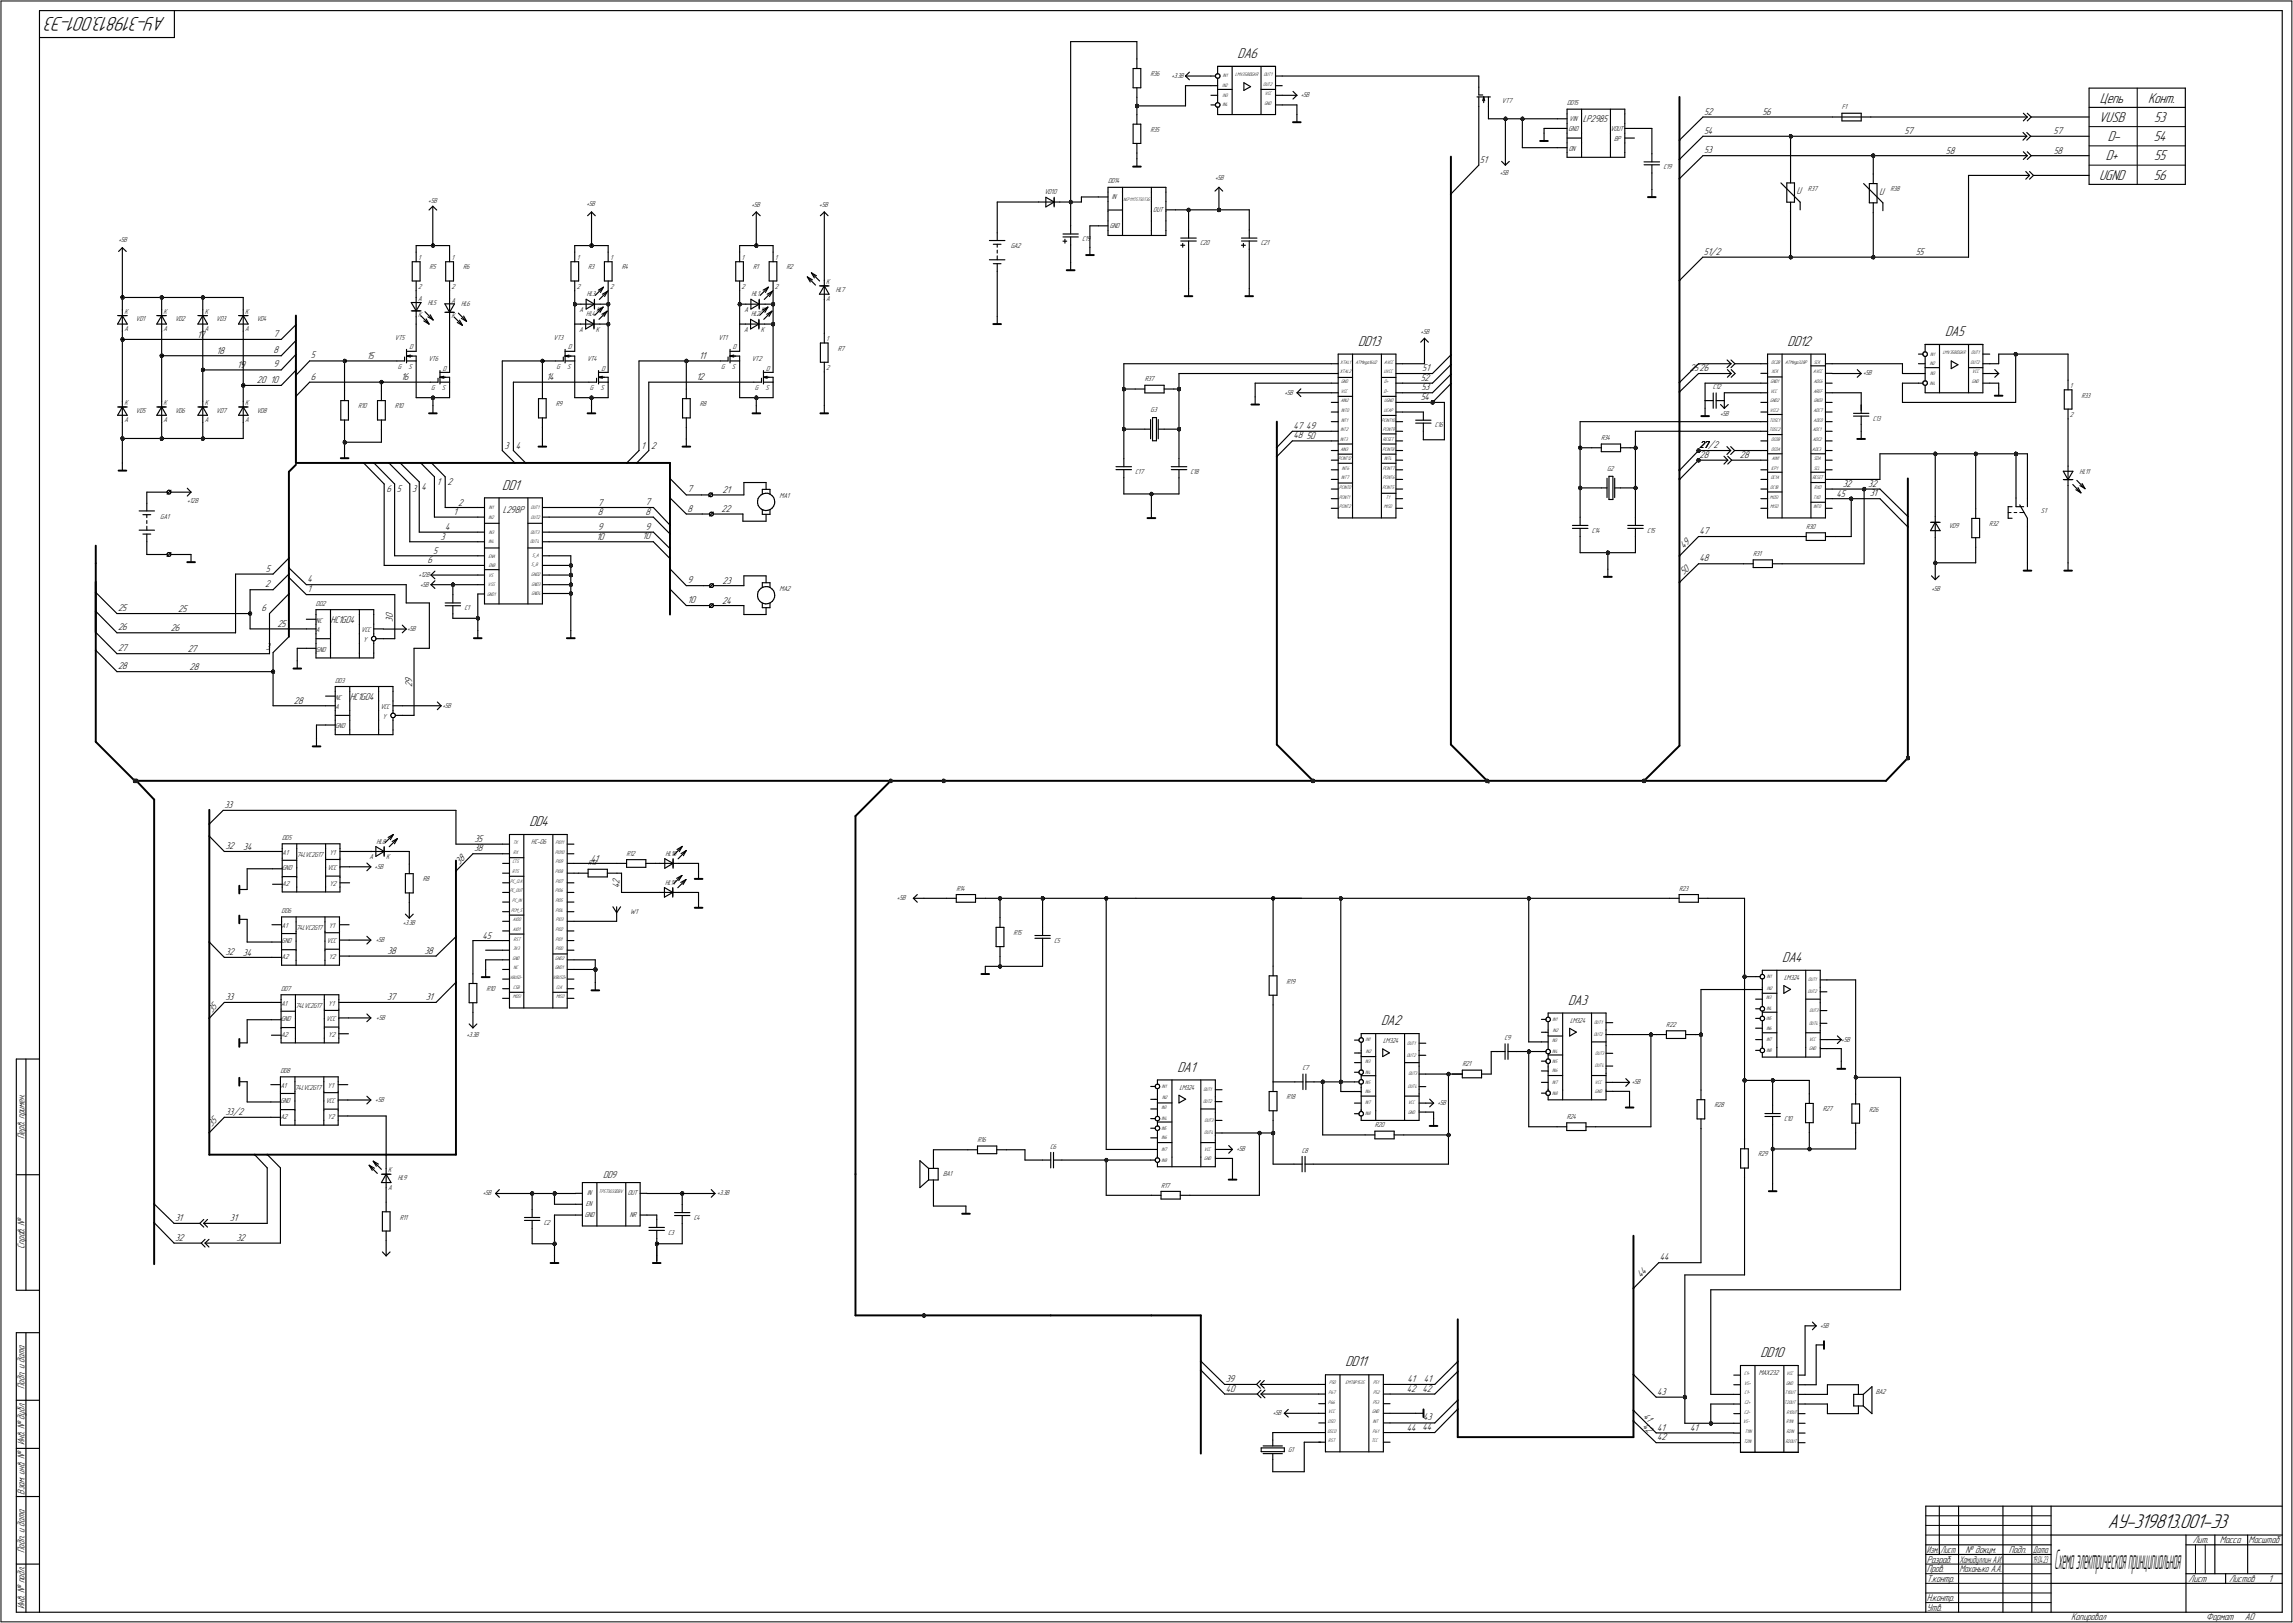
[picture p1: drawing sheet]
<svg xmlns="http://www.w3.org/2000/svg" width="1190mm" height="842mm" viewBox="0 0 1190 842" stroke-linecap="round" stroke-linejoin="round" font-family="sans-serif">
<defs><g id="words">
<g font-size="14.7">
<text x="1066" y="814">С</text>
<text x="1068" y="814">хемаэлектрическаяпринципиальная</text>
</g>
<g font-size="10.9">
<text x="86" y="9" transform="rotate(-180 86 9)">АУ-319813.001-Э3</text>
<text x="1094" y="793">АУ-319813.001-Э3</text>
</g>
<g font-size="7.8">
<text x="642" y="30">DA6</text>
<text x="1090" y="53">Цепь</text>
<text x="1115" y="53">Конт.</text>
<text x="1089" y="63">VUSB</text>
<text x="1118" y="63">53</text>
<text x="1094" y="73">D-</text>
<text x="1118" y="73">54</text>
<text x="1093" y="83">D+</text>
<text x="1118" y="83">55</text>
<text x="1089" y="93">UGND</text>
<text x="1118" y="93">56</text>
<text x="705" y="179">DD13</text>
<text x="928" y="179">DD12</text>
<text x="1009" y="174">DA5</text>
<text x="261" y="254">DD1</text>
<text x="275" y="429">DD4</text>
<text x="925" y="499">DA4</text>
<text x="814" y="521">DA3</text>
<text x="717" y="532">DA2</text>
<text x="611" y="556">DA1</text>
<text x="914" y="704">DD10</text>
<text x="698" y="709">DD11</text>
</g>
<g font-size="5.4">
<text x="884" y="59">52</text>
<text x="915" y="60">56</text>
<text x="821" y="64">LP2985</text>
<text x="884" y="69">54</text>
<text x="988" y="70">57</text>
<text x="1066" y="70">57</text>
<text x="884" y="79">53</text>
<text x="1010" y="80">58</text>
<text x="1066" y="80">58</text>
<text x="768" y="84">51</text>
<text x="932" y="101">U</text>
<text x="975" y="101">U</text>
<text x="884" y="132">51/2</text>
<text x="994" y="132">55</text>
<text x="102" y="175">17</text>
<text x="142" y="175">7</text>
<text x="112" y="184">18</text>
<text x="142" y="183">8</text>
<text x="161" y="186">5</text>
<text x="123" y="191">19</text>
<text x="142" y="191">9</text>
<text x="190" y="186">15</text>
<text x="363" y="186">11</text>
<text x="161" y="197">6</text>
<text x="208" y="197">16</text>
<text x="284" y="197">14</text>
<text x="361" y="197">12</text>
<text x="737" y="197">52</text>
<text x="738" y="192">51</text>
<text x="877" y="192">2526</text>
<text x="133" y="199">20</text>
<text x="140" y="199">10</text>
<text x="738" y="202">53</text>
<text x="737" y="207">54</text>
<text x="671" y="222">47</text>
<text x="671" y="227">48</text>
<text x="678" y="223">49</text>
<text x="678" y="228">50</text>
<text x="262" y="233">3</text>
<text x="268" y="233">4</text>
<text x="333" y="233">1</text>
<text x="338" y="233">2</text>
<text x="882" y="233">27/2</text>
<text x="882" y="233">27</text>
<text x="882" y="237">28</text>
<text x="903" y="238">28</text>
<text x="227" y="252">1</text>
<text x="232" y="252">2</text>
<text x="201" y="255">6</text>
<text x="206" y="255">5</text>
<text x="214" y="255">3</text>
<text x="219" y="254">4</text>
<text x="357" y="255">7</text>
<text x="375" y="256">21</text>
<text x="953" y="258">45</text>
<text x="956" y="253">32</text>
<text x="970" y="253">32</text>
<text x="970" y="258">31</text>
<text x="238" y="262">2</text>
<text x="310" y="262">7</text>
<text x="335" y="262">7</text>
<text x="235" y="267">1</text>
<text x="261" y="266">L298P</text>
<text x="310" y="267">8</text>
<text x="335" y="267">8</text>
<text x="357" y="265">8</text>
<text x="375" y="266">22</text>
<text x="231" y="275">4</text>
<text x="310" y="275">9</text>
<text x="335" y="275">9</text>
<text x="229" y="280">3</text>
<text x="310" y="280">10</text>
<text x="334" y="280">10</text>
<text x="882" y="277">47</text>
<text x="225" y="287">5</text>
<text x="874" y="285" transform="rotate(-45 874 285)">49</text>
<text x="222" y="292">6</text>
<text x="882" y="291">48</text>
<text x="138" y="297">5</text>
<text x="874" y="299" transform="rotate(-45 874 299)">50</text>
<text x="138" y="305">2</text>
<text x="160" y="302">4</text>
<text x="357" y="303">9</text>
<text x="375" y="303">23</text>
<text x="160" y="307">1</text>
<text x="61" y="317">25</text>
<text x="93" y="317">25</text>
<text x="136" y="317">6</text>
<text x="357" y="313">10</text>
<text x="375" y="313">24</text>
<text x="171" y="323">HC1G04</text>
<text x="204" y="323" transform="rotate(-90 204 323)">30</text>
<text x="61" y="327">26</text>
<text x="89" y="327">26</text>
<text x="144" y="325">25</text>
<text x="61" y="338">27</text>
<text x="97" y="338">27</text>
<text x="138" y="337">3</text>
<text x="61" y="347">28</text>
<text x="98" y="347">28</text>
<text x="214" y="357" transform="rotate(-90 214 357)">29</text>
<text x="152" y="365">28</text>
<text x="181" y="363">HC1G04</text>
<text x="116" y="419">33</text>
<text x="246" y="437">35</text>
<text x="117" y="441">32</text>
<text x="126" y="441">34</text>
<text x="246" y="442">38</text>
<text x="238" y="449" transform="rotate(-45 238 449)">38</text>
<text x="307" y="447">41</text>
<text x="322" y="461" transform="rotate(-90 322 461)">42</text>
<text x="250" y="487">45</text>
<text x="117" y="496">32</text>
<text x="126" y="496">34</text>
<text x="201" y="495">38</text>
<text x="220" y="495">38</text>
<text x="117" y="519">33</text>
<text x="201" y="519">37</text>
<text x="221" y="519">31</text>
<text x="110" y="525" transform="rotate(-47 110 525)">35</text>
<text x="117" y="578">33/2</text>
<text x="110" y="585" transform="rotate(-45 110 585)">35</text>
<text x="13" y="591" transform="rotate(-90 13 591)">Перв. примен.</text>
<text x="313" y="611">DD9</text>
<text x="91" y="633">31</text>
<text x="119" y="634">31</text>
<text x="13" y="648" transform="rotate(-90 13 648)">Справ. №</text>
<text x="91" y="644">32</text>
<text x="123" y="644">32</text>
<text x="862" y="654">44</text>
<text x="852" y="663" transform="rotate(-45 852 663)">44</text>
<text x="636" y="717">39</text>
<text x="731" y="717">41</text>
<text x="739" y="717">41</text>
<text x="13" y="721" transform="rotate(-90 13 721)">Подп. и дата</text>
<text x="636" y="722">40</text>
<text x="730" y="722">42</text>
<text x="738" y="722">42</text>
<text x="860" y="724">43</text>
<text x="739" y="737">43</text>
<text x="853" y="735" transform="rotate(45 853 735)">41</text>
<text x="730" y="742">44</text>
<text x="738" y="742">44</text>
<text x="852" y="740" transform="rotate(44 852 740)">42</text>
<text x="860" y="742">41</text>
<text x="877" y="742">41</text>
<text x="13" y="750" transform="rotate(-90 13 750)">Инв. № дубл.</text>
<text x="860" y="747">42</text>
<text x="13" y="776" transform="rotate(-90 13 776)">Взам. инв. №</text>
<text x="1138" y="801">Лит.</text>
<text x="1152" y="801">Масса</text>
<text x="1167" y="801">Масштаб</text>
<text x="13" y="806" transform="rotate(-90 13 806)">Подп. и дата</text>
<text x="1020" y="806">№ докум.</text>
<text x="1043" y="806">Подп.</text>
<text x="1000" y="811">Разраб.</text>
<text x="1000" y="816">Пров.</text>
<text x="1017" y="816">Маханько А.А.</text>
<text x="1000" y="821">Т.контр.</text>
<text x="1136" y="821">Лист</text>
<text x="1157" y="821">Листов</text>
<text x="1177" y="821">1</text>
<text x="1000" y="831">Н.контр.</text>
<text x="13" y="835" transform="rotate(-90 13 835)">Инв. № подл.</text>
<text x="1000" y="836">Утв.</text>
<text x="1075" y="841">Копировал</text>
<text x="1145" y="841">Формат</text>
<text x="1165" y="841">A0</text>
</g>
<g font-size="5.3">
<text x="1000" y="806">Изм.</text>
<text x="1007" y="806">Лист</text>
<text x="1055" y="806">Дата</text>
<text x="1017" y="811">Хамидуллин А.И.</text>
</g>
<g font-size="5.2">
<text x="1055" y="811">1</text>
<text x="1056" y="811">9.04.23</text>
</g>
<g font-size="4">
<text x="597" y="40">R36</text>
<text x="608" y="40">+3.3В</text>
<text x="675" y="50">+5В</text>
<text x="780" y="53">VT7</text>
<text x="813" y="55">DD15</text>
<text x="956" y="57">F1</text>
<text x="814" y="63">VIN</text>
<text x="597" y="68">R35</text>
<text x="814" y="68">GND</text>
<text x="836" y="68">VOUT</text>
<text x="838" y="73">BP</text>
<text x="814" y="78">ON</text>
<text x="863" y="88">C19</text>
<text x="575" y="95">DD14</text>
<text x="631" y="94">+5В</text>
<text x="778" y="91">+5В</text>
<text x="542" y="101">VD10</text>
<text x="938" y="99">R37</text>
<text x="981" y="99">R38</text>
<text x="222" y="105">+5В</text>
<text x="304" y="107">+5В</text>
<text x="390" y="107">+5В</text>
<text x="425" y="107">+5В</text>
<text x="577" y="103">IN</text>
<text x="599" y="110">OUT</text>
<text x="576" y="118">GND</text>
<text x="62" y="125">+5В</text>
<text x="562" y="125">C19</text>
<text x="525" y="129">GA2</text>
<text x="623" y="127">C20</text>
<text x="654" y="127">C21</text>
<text x="217" y="135">1</text>
<text x="234" y="135">1</text>
<text x="299" y="135">1</text>
<text x="317" y="135">1</text>
<text x="385" y="135">1</text>
<text x="402" y="135">1</text>
<text x="223" y="140">R5</text>
<text x="240" y="140">R6</text>
<text x="305" y="140">R3</text>
<text x="323" y="140">R4</text>
<text x="391" y="140">R1</text>
<text x="408" y="140">R2</text>
<text x="217" y="150">2</text>
<text x="234" y="150">2</text>
<text x="299" y="150">2</text>
<text x="317" y="150">2</text>
<text x="385" y="150">2</text>
<text x="402" y="150">2</text>
<text x="429" y="147">K</text>
<text x="305" y="154">HL3</text>
<text x="390" y="154">HL1</text>
<text x="434" y="151">HL7</text>
<text x="217" y="156">A</text>
<text x="222" y="158">HL5</text>
<text x="234" y="157">A</text>
<text x="239" y="159">HL6</text>
<text x="301" y="162">A</text>
<text x="310" y="162">K</text>
<text x="386" y="162">A</text>
<text x="395" y="162">K</text>
<text x="429" y="156">A</text>
<text x="65" y="163">K</text>
<text x="71" y="167">VD1</text>
<text x="85" y="163">K</text>
<text x="91" y="167">VD2</text>
<text x="106" y="163">K</text>
<text x="112" y="167">VD3</text>
<text x="127" y="163">K</text>
<text x="133" y="167">VD4</text>
<text x="217" y="164">K</text>
<text x="234" y="165">K</text>
<text x="304" y="164">HL4</text>
<text x="390" y="164">HL2</text>
<text x="65" y="172">A</text>
<text x="85" y="172">A</text>
<text x="106" y="172">A</text>
<text x="127" y="172">A</text>
<text x="301" y="172">A</text>
<text x="309" y="172">K</text>
<text x="386" y="172">A</text>
<text x="395" y="172">K</text>
<text x="737" y="173">+5В</text>
<text x="205" y="176">VT5</text>
<text x="287" y="176">VT3</text>
<text x="373" y="176">VT1</text>
<text x="429" y="177">1</text>
<text x="212" y="181">D</text>
<text x="295" y="181">D</text>
<text x="380" y="181">D</text>
<text x="435" y="182">R7</text>
<text x="206" y="191">G</text>
<text x="212" y="191">S</text>
<text x="222" y="187">VT6</text>
<text x="289" y="191">G</text>
<text x="294" y="191">S</text>
<text x="305" y="187">VT4</text>
<text x="374" y="191">G</text>
<text x="380" y="191">S</text>
<text x="390" y="187">VT2</text>
<text x="429" y="192">2</text>
<text x="230" y="192">D</text>
<text x="312" y="192">D</text>
<text x="398" y="192">D</text>
<text x="594" y="198">R37</text>
<text x="967" y="195">+5В</text>
<text x="224" y="202">G</text>
<text x="229" y="202">S</text>
<text x="306" y="202">G</text>
<text x="312" y="202">S</text>
<text x="392" y="202">G</text>
<text x="397" y="202">S</text>
<text x="889" y="202">C12</text>
<text x="1074" y="201">1</text>
<text x="667" y="205">+5В</text>
<text x="1080" y="206">R33</text>
<text x="65" y="210">K</text>
<text x="71" y="214">VD5</text>
<text x="85" y="210">K</text>
<text x="91" y="214">VD6</text>
<text x="106" y="210">K</text>
<text x="112" y="214">VD7</text>
<text x="127" y="210">K</text>
<text x="133" y="214">VD8</text>
<text x="186" y="212">R10</text>
<text x="205" y="212">R10</text>
<text x="288" y="211">R9</text>
<text x="363" y="211">R8</text>
<text x="597" y="214">G3</text>
<text x="893" y="216">+5В</text>
<text x="65" y="219">A</text>
<text x="85" y="219">A</text>
<text x="106" y="219">A</text>
<text x="127" y="219">A</text>
<text x="745" y="222">C16</text>
<text x="972" y="218">C13</text>
<text x="1074" y="216">2</text>
<text x="831" y="228">R34</text>
<text x="589" y="246">C17</text>
<text x="618" y="246">C18</text>
<text x="834" y="244">G2</text>
<text x="1079" y="246">HL11</text>
<text x="97" y="261">+12В</text>
<text x="405" y="258">MA1</text>
<text x="83" y="269">GA1</text>
<text x="1059" y="266">S1</text>
<text x="937" y="274">R30</text>
<text x="1011" y="274">VD9</text>
<text x="1032" y="273">R32</text>
<text x="826" y="276">C14</text>
<text x="855" y="276">C15</text>
<text x="910" y="288">R31</text>
<text x="217" y="299">+12В</text>
<text x="218" y="304">+5В</text>
<text x="405" y="307">MA2</text>
<text x="1002" y="307">+5В</text>
<text x="164" y="314">DD2</text>
<text x="241" y="317">C1</text>
<text x="164" y="323">NC</text>
<text x="164" y="328">A</text>
<text x="187" y="328">VCC</text>
<text x="211" y="327">+5В</text>
<text x="188" y="333">Y</text>
<text x="164" y="338">GND</text>
<text x="174" y="354">DD3</text>
<text x="174" y="363">NC</text>
<text x="174" y="368">A</text>
<text x="197" y="368">VCC</text>
<text x="230" y="367">+5В</text>
<text x="174" y="378">GND</text>
<text x="198" y="373">Y</text>
<text x="146" y="436">DD5</text>
<text x="195" y="438">HL8</text>
<text x="146" y="444">A1</text>
<text x="171" y="444">Y1</text>
<text x="276" y="438">HC-06</text>
<text x="154" y="445">74LVC2G17</text>
<text x="192" y="446">A</text>
<text x="200" y="446">K</text>
<text x="305" y="449">R13</text>
<text x="325" y="444">R12</text>
<text x="345" y="444">HL10</text>
<text x="146" y="452">GND</text>
<text x="170" y="452">VCC</text>
<text x="194" y="451">+5В</text>
<text x="146" y="460">A2</text>
<text x="171" y="460">Y2</text>
<text x="219" y="457">R8</text>
<text x="345" y="459">HL11</text>
<text x="466" y="467">+5В</text>
<text x="496" y="462">R14</text>
<text x="871" y="462">R23</text>
<text x="146" y="474">DD6</text>
<text x="209" y="480">+3.3В</text>
<text x="327" y="474">W1</text>
<text x="146" y="482">A1</text>
<text x="154" y="483">74LVC2G17</text>
<text x="171" y="482">Y1</text>
<text x="526" y="485">R15</text>
<text x="146" y="490">GND</text>
<text x="170" y="490">VCC</text>
<text x="195" y="489">+5В</text>
<text x="547" y="489">C5</text>
<text x="146" y="498">A2</text>
<text x="171" y="498">Y2</text>
<text x="926" y="508">LM324</text>
<text x="146" y="514">DD7</text>
<text x="252" y="514">R10</text>
<text x="668" y="510">R19</text>
<text x="146" y="522">A1</text>
<text x="170" y="522">Y1</text>
<text x="153" y="523">74LVC2G17</text>
<text x="146" y="530">GND</text>
<text x="169" y="530">VCC</text>
<text x="195" y="529">+5В</text>
<text x="815" y="531">LM324</text>
<text x="865" y="533">R22</text>
<text x="146" y="538">A2</text>
<text x="170" y="538">Y2</text>
<text x="242" y="538">+3.3В</text>
<text x="781" y="540">C9</text>
<text x="718" y="541">LM324</text>
<text x="956" y="540">+5В</text>
<text x="146" y="557">DD8</text>
<text x="676" y="555">C7</text>
<text x="759" y="553">R21</text>
<text x="847" y="563">+5В</text>
<text x="146" y="564">A1</text>
<text x="153" y="566">74LVC2G17</text>
<text x="170" y="564">Y1</text>
<text x="612" y="565">LM324</text>
<text x="146" y="572">GND</text>
<text x="169" y="572">VCC</text>
<text x="195" y="572">+5В</text>
<text x="668" y="570">R18</text>
<text x="746" y="573">+5В</text>
<text x="890" y="575">R28</text>
<text x="146" y="580">A2</text>
<text x="170" y="580">Y2</text>
<text x="813" y="581">R24</text>
<text x="926" y="582">C10</text>
<text x="946" y="577">R27</text>
<text x="970" y="577">R26</text>
<text x="714" y="585">R20</text>
<text x="507" y="593">R16</text>
<text x="545" y="596">C6</text>
<text x="642" y="597">+5В</text>
<text x="676" y="598">C8</text>
<text x="912" y="600">R29</text>
<text x="201" y="608">K</text>
<text x="489" y="610">BA1</text>
<text x="201" y="617">A</text>
<text x="206" y="612">HL9</text>
<text x="603" y="616">R17</text>
<text x="251" y="620">+5В</text>
<text x="305" y="620">IN</text>
<text x="326" y="620">OUT</text>
<text x="372" y="620">+3.3В</text>
<text x="304" y="626">EN</text>
<text x="207" y="633">R11</text>
<text x="282" y="635">C2</text>
<text x="304" y="631">GND</text>
<text x="327" y="631">NR</text>
<text x="360" y="633">C4</text>
<text x="347" y="641">C3</text>
<text x="945" y="689">+5В</text>
<text x="913" y="713">MAX232</text>
<text x="974" y="723">BA2</text>
<text x="661" y="734">+5В</text>
<text x="669" y="753">G1</text>
</g>
<g font-size="2.8">
<text x="635" y="40">IN1</text>
<text x="641" y="39">LMV358IDGKR</text>
<text x="656" y="39">OUT1</text>
<text x="634" y="45">IN2</text>
<text x="656" y="44">OUT2</text>
<text x="635" y="50">IN3</text>
<text x="656" y="49">VCC</text>
<text x="634" y="55">IN4</text>
<text x="656" y="54">GND</text>
<text x="1002" y="184">IN1</text>
<text x="1008" y="184">LMV358IDGKR</text>
<text x="1023" y="184">OUT1</text>
<text x="696" y="189">XTAL1</text>
<text x="704" y="189">ATMega16U2</text>
<text x="718" y="189">AVCC</text>
<text x="919" y="189">OC2B</text>
<text x="926" y="189">ATMega328P</text>
<text x="941" y="189">SCK</text>
<text x="1002" y="189">IN2</text>
<text x="1023" y="189">OUT2</text>
<text x="695" y="194">XTAL2</text>
<text x="718" y="194">UVCC</text>
<text x="919" y="194">XCK</text>
<text x="941" y="194">AVCC</text>
<text x="1002" y="194">IN3</text>
<text x="1024" y="194">VCC</text>
<text x="696" y="204">VCC</text>
<text x="696" y="199">GND</text>
<text x="718" y="204">D-</text>
<text x="718" y="199">D+</text>
<text x="919" y="204">VCC</text>
<text x="919" y="199">GND1</text>
<text x="941" y="204">AREF</text>
<text x="941" y="199">ADC6</text>
<text x="1002" y="200">IN4</text>
<text x="1023" y="199">GND</text>
<text x="696" y="209">AIN2</text>
<text x="718" y="209">UGND</text>
<text x="919" y="209">GND2</text>
<text x="941" y="209">GND3</text>
<text x="696" y="214">INT0</text>
<text x="718" y="214">UCAP</text>
<text x="919" y="214">VCC2</text>
<text x="941" y="214">ADC7</text>
<text x="696" y="219">INT1</text>
<text x="717" y="219">PCINT10</text>
<text x="918" y="219">TOSC1</text>
<text x="941" y="219">ADC0</text>
<text x="696" y="224">INT2</text>
<text x="718" y="224">PCINT9</text>
<text x="918" y="224">TOSC2</text>
<text x="941" y="224">ADC1</text>
<text x="696" y="229">INT3</text>
<text x="696" y="234">AIN3</text>
<text x="718" y="234">PCINT8</text>
<text x="718" y="229">RESET</text>
<text x="919" y="229">OC0B</text>
<text x="919" y="234">OC0A</text>
<text x="941" y="234">ADC3</text>
<text x="941" y="229">ADC2</text>
<text x="695" y="239">PCINT12</text>
<text x="718" y="239">INT4</text>
<text x="920" y="239">AIN1</text>
<text x="941" y="239">SDA</text>
<text x="696" y="244">INT6</text>
<text x="718" y="244">PCINT7</text>
<text x="919" y="244">ICP1</text>
<text x="941" y="244">SCL</text>
<text x="696" y="249">INT7</text>
<text x="718" y="249">PCINT6</text>
<text x="919" y="249">OC1A</text>
<text x="941" y="249">RESET</text>
<text x="695" y="254">PCINT0</text>
<text x="717" y="254">PCINT5</text>
<text x="919" y="254">OC1B</text>
<text x="942" y="254">RXD</text>
<text x="695" y="259">PCINT1</text>
<text x="695" y="264">PCINT2</text>
<text x="718" y="264">MISO</text>
<text x="719" y="259">T1</text>
<text x="919" y="259">MOSI</text>
<text x="919" y="264">MISO</text>
<text x="941" y="259">TXD</text>
<text x="941" y="264">INT0</text>
<text x="254" y="269">IN2</text>
<text x="254" y="264">IN1</text>
<text x="276" y="264">OUT1</text>
<text x="276" y="269">OUT2</text>
<text x="254" y="282">IN4</text>
<text x="254" y="277">IN3</text>
<text x="275" y="282">OUT4</text>
<text x="275" y="277">OUT3</text>
<text x="254" y="289">ENA</text>
<text x="276" y="294">S_B</text>
<text x="276" y="289">S_A</text>
<text x="254" y="299">VS</text>
<text x="254" y="294">ENB</text>
<text x="276" y="299">GND2</text>
<text x="253" y="304">VSS</text>
<text x="276" y="304">GND3</text>
<text x="253" y="309">GND1</text>
<text x="276" y="309">GND4</text>
<text x="266" y="438">TX</text>
<text x="266" y="443">RX</text>
<text x="288" y="443">PIO10</text>
<text x="288" y="438">PIO11</text>
<text x="266" y="448">CTS</text>
<text x="288" y="448">PIO9</text>
<text x="266" y="453">RTS</text>
<text x="288" y="453">PIO8</text>
<text x="265" y="458">PC_CLK</text>
<text x="288" y="458">PIO7</text>
<text x="265" y="463">PC_OUT</text>
<text x="288" y="463">PIO6</text>
<text x="265" y="473">PCM_S</text>
<text x="266" y="468">PC_IN</text>
<text x="288" y="468">PIO5</text>
<text x="288" y="473">PIO4</text>
<text x="266" y="478">AIO0</text>
<text x="289" y="478">PIO3</text>
<text x="266" y="483">AIO1</text>
<text x="288" y="483">PIO2</text>
<text x="267" y="488">RST</text>
<text x="288" y="488">PIO1</text>
<text x="266" y="493">3V3</text>
<text x="288" y="493">PIO0</text>
<text x="266" y="498">GND</text>
<text x="267" y="503">NC</text>
<text x="288" y="503">GND1</text>
<text x="288" y="498">GND2</text>
<text x="287" y="508">VBUSD+</text>
<text x="917" y="507">IN1</text>
<text x="938" y="509">OUT1</text>
<text x="266" y="513">CSB</text>
<text x="289" y="513">CLK</text>
<text x="917" y="513">IN2</text>
<text x="938" y="515">OUT2</text>
<text x="266" y="518">MOSI</text>
<text x="289" y="518">MISO</text>
<text x="917" y="518">IN3</text>
<text x="917" y="524">IN4</text>
<text x="939" y="525">OUT3</text>
<text x="806" y="530">IN1</text>
<text x="827" y="531">OUT1</text>
<text x="917" y="529">IN5</text>
<text x="939" y="532">OUT4</text>
<text x="806" y="536">IN2</text>
<text x="827" y="538">OUT2</text>
<text x="917" y="534">IN6</text>
<text x="709" y="540">IN1</text>
<text x="730" y="542">OUT1</text>
<text x="806" y="541">IN3</text>
<text x="917" y="540">IN7</text>
<text x="917" y="546">IN8</text>
<text x="939" y="540">VCC</text>
<text x="939" y="545">GND</text>
<text x="708" y="551">IN3</text>
<text x="709" y="546">IN2</text>
<text x="730" y="548">OUT2</text>
<text x="806" y="552">IN5</text>
<text x="806" y="546">IN4</text>
<text x="828" y="547">OUT3</text>
<text x="709" y="557">IN4</text>
<text x="731" y="558">OUT3</text>
<text x="806" y="556">IN6</text>
<text x="828" y="554">OUT4</text>
<text x="709" y="562">IN5</text>
<text x="806" y="562">IN7</text>
<text x="828" y="562">VCC</text>
<text x="603" y="564">IN1</text>
<text x="625" y="566">OUT1</text>
<text x="709" y="567">IN6</text>
<text x="731" y="565">OUT4</text>
<text x="806" y="568">IN8</text>
<text x="828" y="567">GND</text>
<text x="603" y="575">IN3</text>
<text x="603" y="570">IN2</text>
<text x="624" y="572">OUT2</text>
<text x="709" y="573">IN7</text>
<text x="731" y="573">VCC</text>
<text x="603" y="581">IN4</text>
<text x="625" y="582">OUT3</text>
<text x="709" y="579">IN8</text>
<text x="731" y="578">GND</text>
<text x="603" y="586">IN5</text>
<text x="603" y="591">IN6</text>
<text x="625" y="589">OUT4</text>
<text x="603" y="597">IN7</text>
<text x="625" y="597">VCC</text>
<text x="603" y="603">IN8</text>
<text x="625" y="602">GND</text>
<text x="311" y="619">TPS73033DBV</text>
<text x="905" y="713">C1+</text>
<text x="927" y="713">VCC</text>
<text x="690" y="718">P50</text>
<text x="698" y="718">EM78P153S</text>
<text x="713" y="718">P51</text>
<text x="905" y="718">VS+</text>
<text x="927" y="718">GND</text>
<text x="690" y="723">P67</text>
<text x="713" y="723">P52</text>
<text x="905" y="723">C1-</text>
<text x="926" y="723">T1OUT</text>
<text x="689" y="728">P66</text>
<text x="712" y="728">P53</text>
<text x="905" y="729">C2+</text>
<text x="926" y="728">T2OUT</text>
<text x="689" y="733">VCC</text>
<text x="712" y="733">GND</text>
<text x="905" y="734">C2-</text>
<text x="927" y="734">R1OUT</text>
<text x="689" y="743">OSCO</text>
<text x="689" y="738">OSCI</text>
<text x="712" y="743">P61</text>
<text x="713" y="738">INT</text>
<text x="905" y="739">VS-</text>
<text x="906" y="744">T1IN</text>
<text x="927" y="739">R1IN</text>
<text x="927" y="744">R2IN</text>
<text x="689" y="748">RST</text>
<text x="712" y="748">TCC</text>
<text x="905" y="749">T2IN</text>
<text x="927" y="749">R2OUT</text>
</g>
<g font-size="2.6">
<text x="583" y="104">NCP1117ST50T3G</text>
<text x="265" y="508">VBUSD-</text>
</g>
</g></defs>
<g fill="none" stroke="#000" stroke-width=".59">
<path d="M20 6v831zM20 6h1164zM20 19h71zM91 6v13zM1184 6v831zM556 22v83zM556 22h34zM588 36h4zM588 36v10zM590 31v5zM590 22v9zM592 36v10z"/>
<path d="M615 39h13zM615 39l2 2zM617 37l-2 2zM628 39h3zM631 39v1zM631 39h.1M631 38h1zM631 38v1zM632 34h30zM632 34v4zM632 38h1zM633 38v1z"/>
<path d="M633 39h.1M633 40h.1M633 39v1zM639 34v25zM654 34v25zM662 39h3zM662 34v25zM665 39h103zM768 39v6zM588 46h4zM590 59v5zM590 46v5z"/>
<path d="M590 55v4zM590 55h25zM590 51v4zM615 44v11zM615 44h13zM628 44h4zM628 49h4zM628 54h3zM631 55h.1M631 54v1zM631 40h.1M631 55v1z"/>
<path d="M631 53h1zM631 53v1zM631 40l1 1zM631 56h1zM632 59h30zM632 46h7zM632 41v5zM632 46v7zM632 56v3zM632 53h1zM632 41l1-1zM632 56l1-1z"/>
<path d="M633 53v1zM633 54h.1M633 55h.1M633 54v1zM646 43v4zM646 43l3 2zM646 47l3-2zM654 46h8zM662 44h3zM662 49h3zM662 54h3zM665 54h8z"/>
<path d="M665 49h8zM671 47l2 2zM671 51l2-2zM673 54v5zM673 59v4zM767 50h7zM768 50v5zM768 49h2zM768 45v4zM768 55v31zM770 50v3zM770 50l1 2z"/>
<path d="M770 50v2zM772 50v5zM772 55v7zM813 57v2zM813 59v5zM813 57h30zM821 59v5zM821 57v2zM836 57v2zM836 59v5zM843 59v5zM843 57v2z"/>
<path d="M956 59h10zM956 59v4zM966 59v4zM1050 59l2 2zM1052 59l2 2zM1084 46h50zM1084 56h50zM1084 46v50zM1134 46v50zM588 64h4zM588 64v10zM588 74h4z"/>
<path d="M590 74v5zM590 79v3zM592 64v10zM772 62h9zM781 62v24zM781 62h9zM790 77h18zM790 62v15zM790 62h18zM801 67h7zM801 67v2zM801 69v4z"/>
<path d="M808 62h5zM808 67h5zM808 77h5zM813 64v5zM813 69v5zM813 74v5zM813 79v3zM813 72h8zM821 79v3zM821 74v5zM821 69v5zM821 64v5z"/>
<path d="M836 64v5zM836 69v5zM836 74v5zM836 79v3zM843 79v3zM843 74v5zM843 69v5zM843 72h5zM843 67h5zM843 64v5zM848 67h9zM857 80v4z"/>
<path d="M857 67v13zM872 73l12-12zM884 61h67zM884 71h45zM929 71h123zM929 71v19zM951 61h20zM956 63h10zM971 61h81zM1050 69l2 2zM1050 79l2 2zM1052 69l2 2z"/>
<path d="M1052 73l2-2zM1052 71l-2 2zM1052 63l2-2zM1052 61l-2 2zM1052 79l2 2zM1054 71h30zM1054 61h30zM575 97v3zM575 100v5zM575 97h30zM583 100v5zM583 97v3z"/>
<path d="M590 82v4zM598 97v3zM598 100v5zM605 100v5zM605 97v3zM631 99l2-2zM633 97v12zM633 97l2 2zM768 86l-15 15zM779 84l2 2zM781 86l2-2zM813 82h30z"/>
<path d="M853 84h8zM853 86h8zM857 90v8zM857 86v4zM857 98v4zM872 83l12-12zM872 93l12-12zM884 81h88zM924 95l10 10zM927 95h4zM927 95v10zM929 90v5z"/>
<path d="M931 95v10zM967 95l10 10zM970 95h4zM970 95v10zM972 81h80zM972 90v5zM972 81v9zM974 95v10zM1022 91h31zM1022 91v42zM1050 83l2-2zM1051 89l2 2z"/>
<path d="M1052 83l2-2zM1053 89l2 2zM1053 93l2-2zM1053 91l-2 2zM1054 81h30zM1055 91h29zM1084 96h50zM223 109l2-2zM225 107v20zM225 107l2 2zM305 112l2-2zM307 110v17z"/>
<path d="M307 110l2 2zM391 112l2-2zM393 110v17zM393 110l2 2zM426 112l2-2zM428 110v35zM428 110l2 2zM518 105v16zM518 105h21zM539 105h11zM543 107l4-2zM543 102l4 3z"/>
<path d="M543 102v5zM547 103v4zM547 102v5zM550 105h6zM556 105h5zM556 117v4zM556 105v12zM561 102h9zM561 102v3zM566 117h4zM566 117v11zM570 102h5z"/>
<path d="M570 117h5zM575 105v5zM575 110v5zM575 115v5zM575 120v2zM575 109h8zM583 120v2zM583 115v5zM583 110v5zM583 105v5zM598 105v5zM598 110v5z"/>
<path d="M598 115v5zM598 120v2zM605 120v2zM605 115v5zM605 110v5zM605 109h5zM605 105v5zM610 109h7zM617 109h16zM617 119v5zM617 109v10zM633 109h15z"/>
<path d="M648 119v5zM648 109v10zM927 105h4zM929 110v23zM929 105v5zM934 105v4zM970 105h4zM972 110v23zM972 105v5zM977 105v4zM63 129v25zM63 129l-1 1z"/>
<path d="M63 129l3 1zM214 136h4zM214 136v10zM216 131v5zM216 127v4zM216 127h9zM218 136v10zM225 127h8zM231 136h4zM231 136v10zM233 131v5zM233 127v4z"/>
<path d="M235 136v10zM296 136h4zM296 136v10zM298 131v5zM298 127v4zM298 127h9zM300 136v10zM307 127h9zM314 136h4zM314 136v10zM316 131v5zM316 127v4z"/>
<path d="M318 136v10zM382 136h4zM382 136v10zM384 127v4zM384 131v5zM384 127h9zM386 136v10zM393 127h8zM399 136h4zM399 136v10zM401 131v5zM401 127v4z"/>
<path d="M403 136v10zM514 125h8zM514 135h8zM516 127h4zM516 137h4zM518 121v4zM518 127v1zM518 130v1zM518 133v2zM518 137v4zM552 125h2zM552 121h8z"/>
<path d="M552 123h8zM553 124v2zM556 127v9zM556 123v4zM556 136v4zM566 128v4zM575 122h30zM613 127h2zM613 124h8zM613 125h8zM614 126v2zM617 129v21z"/>
<path d="M617 125v4zM644 127h2zM644 124h8zM644 125h8zM645 126v2zM648 129v21zM648 125v4zM884 133h45zM929 133h43zM972 133h50zM63 154v7zM63 154h21z"/>
<path d="M84 154h21zM84 154v7zM105 154h21zM105 154v7zM126 154v7zM213 157l3 4zM213 157h6zM214 146h4zM216 146v5zM216 154v10zM216 151v3zM219 157l-3 4z"/>
<path d="M231 158l2 4zM231 158h5zM231 146h4zM233 146v5zM233 151v4zM233 155v10zM236 158l-3 4zM296 146h4zM298 146v5zM298 158h3zM298 151v7zM298 158v10z"/>
<path d="M301 158h10zM304 155l5 3zM304 155v5zM309 156v4zM309 155v5zM311 151l2-2zM311 155l4-4zM311 158h5zM313 153l2-2zM313 159l-2 3zM313 149l-4 4zM313 149l-1 3z"/>
<path d="M314 146h4zM315 151l-1 3zM316 146v5zM316 151v7zM316 158v10zM382 146h4zM384 146v5zM384 158h3zM384 151v7zM384 158v10zM387 158h10zM390 155l4 3z"/>
<path d="M390 155v5zM394 156v4zM394 155v5zM395 153l4-4zM396 151l3-2zM397 155l4-4zM397 158h4zM398 153l3-2zM399 159l-2 3zM399 149l-2 3zM399 146h4zM401 151l-2 3z"/>
<path d="M401 146v5zM401 151v7zM401 158v10zM419 144l4 4zM419 144l2 2zM419 144l3 1zM421 142l2 2zM421 142l4 4zM421 142l3 1zM425 153h5zM425 148h5zM426 148h4z"/>
<path d="M428 145v10zM428 148l2 5zM428 148l-3 5zM428 155v18zM518 141v23zM617 150v4zM648 150v4zM872 146l12-13zM61 168h5zM61 164h5zM62 164h4zM63 161v11z"/>
<path d="M63 164l3 4zM63 164l-2 4zM63 176v32zM63 172v4zM63 176h83zM81 168h5zM81 164h5zM82 164h4zM84 161v11zM84 164l2 4zM84 164l-3 4zM84 172v13z"/>
<path d="M103 168h5zM103 164h5zM103 164h4zM105 161v11zM105 164l3 4zM105 164l-2 4zM105 172v20zM124 168h5zM124 164h5zM124 164h4zM126 161v11zM126 164l3 4z"/>
<path d="M126 164l-2 4zM126 172v28zM146 176l8-8zM154 177l-8 8zM213 161h6zM214 161h4zM216 168v14zM216 164v4zM218 164l5 4zM220 167l3 1zM221 162l4 4zM221 165l2 3z"/>
<path d="M222 164l3 2zM223 163l2 3zM231 162h5zM231 162h4zM233 165v28zM236 165l4 4zM237 167l3 2zM238 162l4 5zM239 166l1 3zM239 165l3 2zM241 164l1 3zM298 168h3z"/>
<path d="M298 168v14zM301 168h10zM304 171l4-3zM304 166l4 2zM304 166v5zM304 160l5-2zM308 166v4zM308 166v5zM309 164l4-5zM310 161l3-2zM311 166l4-5zM311 168h5z"/>
<path d="M312 163l3-2zM315 161l-1 3zM316 168v25zM384 168h3zM384 168v14zM387 168h10zM390 171l4-3zM390 166l4 2zM390 166v5zM390 160l4-2zM394 166v4zM394 166v5z"/>
<path d="M394 164l5-5zM396 161l3-2zM396 166l5-5zM397 168h4zM398 163l3-2zM401 161l-2 3zM401 168v25zM426 178h4zM426 178v10zM428 173v5zM430 178v10zM518 164v4z"/>
<path d="M739 176v13zM739 176l-2 2zM739 176l2 2zM999 179h30zM999 179v4zM1007 179v25zM1022 179v25zM1029 179v25zM84 185v23zM84 185h62zM105 192v16zM105 192h41z"/>
<path d="M126 200v8zM126 200h20zM154 192l-8 8zM154 184l-8 8zM161 187l-7 8zM161 198l-7 8zM161 187h18zM161 198h37zM179 187v16zM179 187h27zM198 198v5zM198 198h25z"/>
<path d="M206 187h4zM210 185v2zM211 182h5zM211 185h3zM211 185l2-1zM211 185h2zM211 187h5zM211 181v7zM211 185h5zM216 187v19zM216 185v2zM223 198h4z"/>
<path d="M227 196v2zM228 193h5zM228 196h3zM228 196l2-1zM228 196h2zM228 198h5zM228 192v7zM228 196h5zM233 198v8zM233 196v2zM261 187h21zM261 187v47z"/>
<path d="M266 198v36zM266 198h40zM281 187h7zM282 187v15zM288 187h4zM292 185v2zM293 182h5zM293 185h3zM293 185l2-1zM293 185h2zM293 187h5zM293 181v7z"/>
<path d="M293 185h5zM298 187v19zM298 185v2zM306 198h4zM310 196v2zM311 193h5zM311 196h3zM311 196l2-1zM311 196h2zM311 198h5zM311 192v7zM311 196h5z"/>
<path d="M316 198v8zM316 196v2zM332 187v47zM332 187h24zM337 198v36zM337 198h54zM356 187v15zM356 187h18zM374 187h4zM378 185v2zM379 182h5zM379 185h3z"/>
<path d="M379 185l2-1zM379 185h2zM379 187h5zM379 181v7zM379 185h5zM384 187v19zM384 185v2zM391 198h4zM395 196v2zM396 193h5zM396 196h3zM396 196l2-1z"/>
<path d="M396 196h2zM396 198h5zM396 192v7zM396 196h5zM401 198v8zM401 196v2zM426 188h4zM428 188v5zM428 193v17zM583 189v13zM583 189h108zM594 200h10z"/>
<path d="M594 200v4zM604 200v4zM612 194v8zM612 194h79zM651 199h40zM651 199v7zM691 189h4zM691 194h4zM691 199h4zM695 196h7zM695 184v85zM695 184h29z"/>
<path d="M702 184v85zM717 184v85zM717 196h7zM724 189h4zM724 194h4zM724 199h4zM724 184v85zM728 194h15zM728 189h11zM728 199h15zM743 199l10-10zM753 184l-10 10z"/>
<path d="M753 199l-10 10zM872 198l4-4zM876 194l6-5zM882 189h16zM882 194h16zM885 199h29zM885 199v9zM896 187l2 2zM897 192l1 2zM898 187l2 2zM898 191l2-2zM898 189l-2 2z"/>
<path d="M898 192l3 2zM898 196l3-2zM898 194l-1 2zM900 189h14zM914 189h3zM914 194h3zM914 199h3zM917 196h8zM917 184v85zM917 184h30zM925 184v85zM940 184v85z"/>
<path d="M940 190h7zM947 189h4zM947 194h4zM947 199h4zM947 184v85zM951 194h15zM951 189h36zM964 192l2 2zM964 196l2-2zM987 199h9zM987 199v10zM987 189v5z"/>
<path d="M987 194h9zM996 189h3zM996 194h3zM996 199h2zM996 184h2zM998 184h.1M998 199h.1M998 183v1zM998 198h.1M998 198v1zM998 184l1 1zM998 199l1 1z"/>
<path d="M998 183h1zM998 183h.1M998 198h1zM999 185h.1M999 200h.1M999 183h1zM999 198h1zM999 191h8zM999 185v6zM999 191v7zM999 200v4zM999 185h1z"/>
<path d="M999 200h1zM1000 183h.1M1000 198h.1M1000 183v1zM1000 198v1zM1000 184v1zM1000 199v1zM1000 184h.1M1000 199h.1M1013 187v4zM1013 187l3 2zM1013 191l3-2z"/>
<path d="M1022 191h7zM1029 184h4zM1029 189h4zM1029 194h4zM1029 199h4zM1033 199h4zM1033 194h4zM1033 189h4zM1035 192l2 2zM1035 196l2-2zM1037 199v2zM1037 184h9z"/>
<path d="M1037 184v5zM1046 184v25zM1046 184h27zM1073 197v5zM1073 184v13zM61 215h5zM61 211h5zM62 211h4zM63 208v11zM63 211l3 4zM63 211l-2 4zM63 219v8z"/>
<path d="M81 215h5zM81 211h5zM82 211h4zM84 208v11zM84 211l2 4zM84 211l-3 4zM84 219v8zM103 215h5zM103 211h5zM103 211h4zM105 208v11zM105 211l3 4z"/>
<path d="M105 211l-2 4zM105 219v8zM124 215h5zM124 211h5zM124 211h4zM126 208v11zM126 211l3 4zM126 211l-2 4zM126 219v8zM177 208h4zM177 208v10zM177 218h4z"/>
<path d="M179 203v5zM179 218v5zM181 208v10zM196 208h4zM196 208v10zM196 218h4zM198 203v5zM198 218v5zM200 208v10zM216 206h9zM225 210v4zM225 206v4z"/>
<path d="M225 206h8zM279 207h4zM279 207v10zM279 217h4zM282 202v5zM282 217v5zM283 207v10zM298 206h9zM307 210v4zM307 206v4zM307 206h9zM354 207h4z"/>
<path d="M354 207v10zM354 217h4zM356 202v5zM356 217v5zM358 207v10zM384 206h9zM393 206v4zM393 206h8zM393 210v4zM428 210v4zM583 202v21zM583 202h6z"/>
<path d="M589 202h5zM594 204h10zM597 218v10zM598 217v12zM598 217h2zM600 217v12zM601 218v10zM604 202h5zM609 202h3zM612 202v21zM651 206v4zM673 204h18z"/>
<path d="M673 204l2 2zM675 202l-2 2zM691 204h4zM691 209h4zM691 214h4zM691 219h4zM695 206h7zM717 206h7zM717 216h7zM724 204h4zM724 209h4zM724 214h4z"/>
<path d="M724 219h4zM728 209h15zM728 204h15zM728 214h11zM735 218h8zM735 220h8zM739 214v4zM739 220v4zM743 204l10-10zM743 209h7zM750 209v19zM820 219h52z"/>
<path d="M820 219v13zM872 203l10-9zM872 219h42zM885 208h4zM885 208v4zM885 212v4zM889 204v8zM891 204v8zM891 208h4zM893 210l2 2zM895 204h19zM895 204v4z"/>
<path d="M895 208v4zM895 212l2-2zM914 204h3zM914 209h3zM914 214h3zM914 219h3zM917 215h8zM947 204h4zM947 209h4zM947 214h4zM947 219h4zM951 204h15z"/>
<path d="M962 214h8zM962 216h8zM966 210v3zM966 210v4zM966 216v4zM966 204v6zM987 209h59zM999 204h30zM1037 201v4zM1071 202h4zM1071 202v10zM1071 212h4z"/>
<path d="M1073 217v25zM1073 212v5zM1075 202v10zM63 227h21zM63 227v13zM84 227h21zM105 227h21zM179 229h19zM179 223v6zM179 229v5zM179 234v4zM198 223v6z"/>
<path d="M261 234l6 6zM266 234l7 6zM282 222v6zM282 228v4zM332 234l-7 6zM337 234l-7 6zM356 222v6zM356 228v4zM583 238v4zM583 223h11zM583 223v15zM594 223h3z"/>
<path d="M598 229h2zM601 223h3zM604 223h8zM612 238v4zM612 223v15zM671 224h20zM671 224l-8 8zM671 229h20zM671 229l-8 8zM691 224h4zM691 229h4zM691 234h4z"/>
<path d="M691 239h4zM695 230h7zM695 236h7zM717 225h7zM717 230h7zM717 236h7zM724 224h4zM724 229h4zM724 234h4zM724 239h4zM739 224v4zM739 228h11z"/>
<path d="M820 232v21zM820 232h6zM826 232h5zM831 230h10zM831 230v4zM831 234h10zM841 232h5zM841 230v4zM846 232h3zM849 224h23zM849 232v21zM849 224v8z"/>
<path d="M872 224h42zM882 234h16zM882 239h15zM882 234l-10 10zM882 239l-10 10zM895 237l2 2zM896 232l2 2zM897 237l2 2zM897 239l-2 2zM898 232l2 2zM898 234l-2 2zM899 239l-2 2z"/>
<path d="M899 239h15zM900 234l-2 2zM900 234h14zM914 224h3zM914 229h3zM914 234h3zM914 239h3zM917 225h8zM917 235h8zM940 235h7zM947 224h4zM947 229h4z"/>
<path d="M947 234h4zM947 239h4zM966 220v4zM966 224v4zM976 235v14zM976 235h28zM1004 235h21zM1004 235v33zM1025 235v29zM1025 235h21zM1046 235v23zM1046 235h6z"/>
<path d="M1052 235v23zM63 240v4zM76 255v6zM76 255h11zM87 255v1zM87 256l2-2zM87 256h.1M87 255l1-1zM87 255h.1M87 256h1zM88 254h.1M88 256h.1"/>
<path d="M88 254l1 1zM89 255h.1M89 256h-1zM89 255v1zM89 255h10zM97 253l2 2zM99 255l-2 2zM189 240l10 11zM194 240l11 11zM199 251v42zM202 240l11 11zM205 251v37z"/>
<path d="M208 240l10 10zM213 251v30zM218 250v26zM218 240l7 7zM224 240l7 7zM225 247v21zM231 247v16zM251 258h31zM251 258v55zM259 258v55zM274 258v55zM282 258v55z"/>
<path d="M348 248l8 9zM348 258l8 9zM356 257h8zM364 257h4zM368 257h.1M368 258l2-2zM368 257v1zM368 256h1zM368 256v1zM368 258h1zM369 256h.1M369 258h.1"/>
<path d="M369 256h1zM370 256v1zM370 257l-1 1zM370 257h16zM370 257h.1M386 250h12zM386 250v7zM393 260v1zM393 259v1zM394 258l-1 1zM395 257l1-1zM395 257l-1 1z"/>
<path d="M396 254v2zM396 254h4zM396 256h1zM397 256h2zM398 250v4zM399 256h1zM400 254v2zM400 256l1 1zM401 257v1zM401 258l1 1zM402 259v1zM579 242h8z"/>
<path d="M579 244h8zM583 244v4zM583 248v8zM583 256h15zM598 256v9zM598 256h14zM608 242h8zM608 244h8zM612 244v4zM612 248v8zM691 244h4zM691 249h4z"/>
<path d="M691 254h4zM691 259h4zM695 240h7zM695 251h7zM717 256h7zM717 240h7zM724 244h4zM724 249h4zM724 254h4zM724 259h4zM820 253v15zM820 253h11z"/>
<path d="M831 253h3zM834 248v10zM835 259h2zM835 247v12zM835 247h2zM837 247v12zM838 248v10zM838 253h3zM841 253h8zM849 253v15zM914 244h3zM914 249h3z"/>
<path d="M914 254h3zM914 259h3zM917 245h8zM917 255h8zM940 250h7zM940 245h7zM947 244h4zM947 249h4zM947 254h4zM947 259h4zM951 254h16zM951 259h10z"/>
<path d="M951 249h25zM961 259v19zM961 259h15zM967 254v39zM967 254h9zM976 254l14 14zM976 259l11 11zM1046 258v5zM1052 258v5zM1071 245l2 4zM1071 245h5zM1071 249h5z"/>
<path d="M1071 249h4zM1073 242v10zM1073 252v40zM1076 251l4 5zM1076 245l-3 4zM1077 254l3 2zM1078 249l4 5zM1078 253l2 3zM1079 252l3 1zM1081 251l1 3zM72 265h8zM72 275h8z"/>
<path d="M74 267h4zM74 277h4zM76 261v4zM76 267v2zM76 270v2zM76 273v2zM76 277v4zM218 276h30zM225 268h23zM231 263h17zM248 263h3zM248 268h3z"/>
<path d="M248 276h3zM251 272h8zM274 272h8zM282 276h3zM282 268h3zM282 263h3zM285 263h54zM285 268h54zM285 276h54zM339 263l9 9zM339 268l9 9zM339 276l9 9z"/>
<path d="M356 267h8zM364 267h4zM368 267h.1M368 268l2-2zM368 267l1 1zM369 266h.1M369 266l-1 1zM369 268h.1M369 266h1zM369 268h1zM370 266h.1M370 268v-1z"/>
<path d="M370 266v1zM370 267h16zM370 267h.1M386 270h12zM386 267v3zM393 261l1 1zM394 262v1zM394 263l1 1zM395 264l1 1zM396 264v3zM396 267h4zM396 265h1z"/>
<path d="M397 265h2zM398 267v3zM399 265l1-1zM400 264v3zM400 264h1zM401 263v1zM402 261l-1 2zM402 260v1zM598 265v4zM691 264h4zM695 269h29zM724 264h4z"/>
<path d="M816 273h8zM816 274h8zM820 268v5zM820 274v4zM820 278v9zM845 273h8zM845 274h8zM849 268v5zM849 274v4zM849 278v9zM882 278h50zM882 278l-10 10z"/>
<path d="M914 264h3zM917 269h30zM932 278h5zM937 276h10zM937 276v4zM940 261h7zM947 264h4zM947 278h5zM947 276v4zM952 278h9zM987 270l3 3zM1002 275h5z"/>
<path d="M1002 271h5zM1002 271h4zM1004 268v11zM1004 271l3 4zM1004 271l-2 4zM1004 279v13zM1023 269h4zM1023 269v10zM1023 279h4zM1025 264v5zM1025 279v5zM1027 269v10z"/>
<path d="M1042 263v6zM1042 269h2zM1042 263h2zM1046 263h4zM1048 262l4 7zM1052 269v4zM1052 273v19zM76 281v7zM76 288h11zM87 287v1zM87 289l2-2zM87 288h.1"/>
<path d="M87 287h1zM87 287h.1M87 288l1 1zM88 287h.1M88 289h.1M88 287h1zM89 287v1zM89 288l-1 1zM89 288h.1M89 288h10zM99 288v4zM122 298v30z"/>
<path d="M122 298h20zM150 290l-8 8zM150 300l9 9zM150 295l9 8zM199 293h49zM205 288h43zM213 281h35zM224 298h24zM224 298l2 2zM226 296l-2 2zM248 281h3zM248 288h3z"/>
<path d="M248 293h3zM248 298h3zM251 284h8zM251 296h8zM274 284h8zM282 298h3zM282 293h3zM282 288h3zM282 281h3zM285 298h11zM285 288h11zM285 293h11z"/>
<path d="M285 281h54zM296 298v5zM296 293v5zM296 288v5zM339 281l9 9zM348 295l8 9zM386 299h12zM386 299v5zM398 299v3zM820 287h14zM834 287v8zM834 287h15z"/>
<path d="M834 295v4zM882 293h23zM905 293h5zM910 290h10zM910 290v4zM910 294h10zM920 293h5zM920 290v4zM925 293h42zM937 280h10zM1002 299l2 2zM1004 292h21z"/>
<path d="M1004 292v9zM1025 284v8zM1052 292v4zM1073 292v4zM50 307l11 11zM50 317l11 11zM61 318h69zM130 318v8zM130 306v12zM130 306h12zM140 318v21zM142 306l8-8z"/>
<path d="M150 308l-10 10zM159 309h46zM159 303h52zM164 316v3zM164 319v5zM164 316h30zM172 319v5zM172 316v3zM187 316v3zM187 319v5zM194 319v5zM194 316v3z"/>
<path d="M205 309v22zM211 313h12zM211 303v10zM223 313v23zM224 303h10zM224 303l2 2zM226 301l-2 2zM231 313h8zM231 314h8zM235 303v6zM235 303h13zM235 309v4z"/>
<path d="M235 314v5zM235 319v2zM248 303h3zM248 308h3zM248 308v13zM251 313h31zM282 308h3zM282 303h3zM285 303h11zM285 308h11zM296 308v19zM296 303v5z"/>
<path d="M348 306l8 8zM356 304h9zM356 314h9zM365 304h3zM365 314h3zM368 315l2-2zM368 304h.1M368 305l2-2zM368 314v1zM368 315h1zM368 304l1 1zM369 314v-1z"/>
<path d="M369 314h-1zM369 303h.1M369 303l-1 1zM369 315h.1M369 305h.1M369 313h1zM369 303h1zM369 305h1zM369 315h1zM370 313v1zM370 303h.1M370 315h.1"/>
<path d="M370 305v-1zM370 314h.1M370 303v1zM370 314h16zM370 314v1zM370 304h16zM370 304h.1M386 319h12zM386 314v5zM393 308v2zM393 310l1 1zM393 307v1z"/>
<path d="M394 311v1zM394 306l-1 1zM394 312l1 1zM395 305h1zM395 305l-1 1zM395 313h1zM396 302v3zM396 302h4zM396 313v2zM396 315h4zM396 305l1-1zM396 313h1z"/>
<path d="M397 304h2zM397 313h2zM398 315v4zM399 304l1 1zM399 313h1zM400 302v3zM400 313v2zM400 305l1 1zM400 313l1-1zM401 306h.1M401 306l1 2zM401 311v1z"/>
<path d="M402 308v1zM402 310l-1 1zM402 309v1zM872 302l10-9zM1004 301l2-2zM50 328l11 11zM50 337l11 11zM61 328h61zM61 339h79zM130 326h20zM142 339v9zM142 339l8-9z"/>
<path d="M150 326h9zM154 336h5zM154 336v7zM159 321h5zM159 326h5zM159 336h5zM164 324v5zM164 329v5zM164 334v5zM164 339v2zM164 331h8zM172 339v2z"/>
<path d="M172 334v5zM172 329v5zM172 324v5zM187 324v5zM187 329v5zM187 334v5zM187 339v2zM193 331v1zM193 331h.1M193 332h.1M193 330h1zM193 330v1z"/>
<path d="M193 332l1 1zM194 339v2zM194 334v5zM194 326h5zM194 324v5zM194 329v1zM194 333v1zM194 330h1zM194 333l1-1zM195 330v1zM195 331h.1M195 332h.1"/>
<path d="M195 331h4zM195 331v1zM199 326h12zM199 331h6zM209 324l2 2zM209 328l2-2zM215 336h8zM215 336v35zM235 321h13zM248 321v6zM248 327v4zM296 327v4z"/>
<path d="M61 348h81zM142 348v18zM154 343v4zM164 341h30zM174 356v3zM174 359v5zM174 356h30zM182 359v5zM182 356v3zM197 356v3zM197 359v5zM204 359v5z"/>
<path d="M204 356v3zM142 366h27zM164 376h5zM164 376v7zM169 361h5zM169 366h5zM169 376h5zM174 364v5zM174 369v5zM174 374v5zM174 379v2zM174 371h8z"/>
<path d="M182 379v2zM182 374v5zM182 369v5zM182 364v5zM197 364v5zM197 369v5zM197 374v5zM197 379v2zM203 371v1zM203 371h.1M203 372h.1M203 370h1z"/>
<path d="M203 370v1zM203 372h1zM204 379v2zM204 374v5zM204 366h5zM204 364v5zM204 369v1zM204 372v2zM204 370h1zM204 372h1zM205 370v1zM205 371h.1"/>
<path d="M205 372h.1M205 371h4zM205 371v1zM209 371h6zM209 366h20zM227 364l2 2zM229 366l-2 2zM164 383v4zM174 381h30zM109 428l7-8zM109 434l7 8zM116 420h121z"/>
<path d="M146 438v2zM146 438h30zM154 438v2zM169 438v2zM176 438v2zM195 439l4 3zM195 439v5zM199 440v4zM199 439v5zM200 437l4-4zM201 435l3-2zM202 439l4-4z"/>
<path d="M204 437l2-2zM204 433l-1 3zM206 435l-1 3zM237 438h24zM237 420v18zM261 438h3zM264 433h30zM264 433v90zM272 433v90zM287 433v90zM294 438h4zM294 433v90z"/>
<path d="M354 439l-4 4zM354 439l-1 3zM116 442h25zM128 451h13zM128 451v11zM141 442h5zM141 451h5zM141 459h5zM146 440v5zM146 445v5zM146 450v5zM146 455v5z"/>
<path d="M146 455h8zM146 446h8zM154 455v5zM154 450v5zM154 445v5zM154 440v5zM169 440v5zM169 445v5zM169 450v5zM169 455v5zM169 446h7zM169 455h7z"/>
<path d="M176 455v5zM176 450v5zM176 450h5zM176 442h5zM176 445v5zM176 440v5zM176 458h5zM181 450h11zM181 442h12zM190 448l2 2zM190 452l2-2zM192 442h10z"/>
<path d="M195 444l4-2zM202 442h10zM210 453h4zM210 453v10zM212 448v5zM212 442v6zM214 453v10zM245 443h16zM245 443l-8 9zM261 443h3zM261 448h3zM261 453h3z"/>
<path d="M261 458h3zM264 445h8zM264 455h8zM294 443h4zM294 448h4zM294 453h4zM294 458h4zM298 448h22zM298 453h2zM300 453h5zM305 451h10zM305 451v4z"/>
<path d="M305 455h10zM315 453h5zM315 451v4zM320 448h5zM320 453h3zM323 453v10zM325 446h10zM325 446v4zM325 450h10zM335 448h5zM335 446v4zM340 448h2z"/>
<path d="M342 448h10zM345 451l4-3zM345 446l4 2zM345 446v5zM349 446v4zM349 446v5zM350 458l4-4zM351 456l3-2zM351 441l3-2zM352 448h11zM353 458l3-2zM353 443l3-2z"/>
<path d="M354 454l-2 3zM356 456l-2 3zM356 441l-4 5zM356 441l-1 3zM363 448v4zM363 452v4zM124 462h4zM124 477h4zM128 477v12zM141 480h5zM146 476v2zM146 478v5z"/>
<path d="M146 476h30zM146 460v3zM146 463h30zM154 478v5zM154 476v2zM154 460v3zM169 476v2zM169 478v5zM169 460v3zM176 480h5zM176 478v5zM176 476v2z"/>
<path d="M176 460v3zM210 463h4zM210 474l2 2zM212 463v5zM212 468v8zM212 476l2-2zM261 463h3zM261 468h3zM261 473h3zM261 478h3zM264 475h8zM294 463h4z"/>
<path d="M294 468h4zM294 473h4zM294 478h4zM298 478h22zM318 470l2 4zM320 470v8zM322 470l-2 4zM323 463h19zM342 463h10zM345 465l4-2zM345 461l4 2zM345 461v4z"/>
<path d="M349 461v4zM352 461l4-5zM352 463h11zM363 463v4zM363 467v4zM474 466h6zM474 466l2 2zM474 466l2-2zM480 466h11zM491 466h5zM496 464h10zM496 464v4z"/>
<path d="M496 468h10zM506 466h5zM506 464v4zM511 466h8zM519 476v5zM519 466v10zM519 466h22zM541 466v15zM542 466h48zM574 466v130zM590 466h86zM661 466v35z"/>
<path d="M661 466h35zM696 466v95zM696 466h97zM793 466v75zM793 466h73zM866 466h5zM871 464h10zM871 464v4zM871 468h10zM881 466h5zM881 464v4zM886 466h19z"/>
<path d="M905 466v41zM109 489l7 8zM116 497h25zM128 489h13zM141 489h5zM141 497h5zM146 483v5zM146 488v5zM146 493v5zM146 498v3zM146 493h8zM146 484h8z"/>
<path d="M154 498v3zM154 493v5zM154 488v5zM154 483v5zM169 483v5zM169 488v5zM169 493v5zM169 498v3zM169 484h7zM169 493h7zM176 498v3zM176 493v5z"/>
<path d="M176 488v5zM176 488h5zM176 483v5zM176 496h5zM181 488h11zM181 496h45zM190 486l2 2zM190 490l2-2zM226 496l11-10zM245 488h16zM245 488v17zM252 498h9z"/>
<path d="M252 498v5zM252 493h9zM261 483h3zM261 488h3zM261 493h3zM261 498h3zM264 485h8zM287 495h7zM294 483h4zM294 488h4zM294 493h4zM294 498h4z"/>
<path d="M298 498h11zM309 498v5zM517 481h4zM517 481v10zM517 491h4zM519 491v5zM519 496v5zM521 481v10zM537 485h8zM537 487h8zM541 481v4zM541 487v4z"/>
<path d="M541 491v10zM146 516v3zM146 519v5zM146 516h30zM146 501h30zM153 519v5zM153 516v3zM168 516v3zM168 519v5zM176 519v5zM176 516v3zM237 510l-11 10z"/>
<path d="M244 510h3zM244 510v10zM245 505v5zM247 510v10zM252 503v4zM261 503h3zM261 508h3zM261 513h3zM261 518h3zM264 515h8zM287 515h7zM294 503h4z"/>
<path d="M294 508h4zM294 513h4zM294 518h4zM298 503h11zM309 503v7zM309 510v4zM511 501h8zM511 501v4zM519 501h22zM659 506h4zM659 506v10zM659 516h4z"/>
<path d="M661 501v5zM661 516v5zM663 506v10zM883 513v24zM883 513h28zM905 507v54zM905 507h6zM911 507h2zM911 518h4zM911 513h2zM913 513h2zM913 507h1z"/>
<path d="M914 506l-1 1zM914 507v1zM914 506h1zM914 506h.1M914 508h1zM915 503h30zM915 515h7zM915 512v3zM915 515v7zM915 503v3zM915 508v4zM915 506h.1"/>
<path d="M915 508h.1M915 506h1zM916 506v1zM916 507l-1 1zM916 507h.1M922 503v40zM926 511v4zM926 511l3 2zM926 515l3-2zM937 503v40zM937 518h8zM945 508h3z"/>
<path d="M945 503v9zM945 515v5zM945 512v3zM945 515h3zM948 508h15zM963 508v51zM116 520h25zM116 520l-7 8zM128 529h13zM128 529v12zM141 520h5zM141 529h5z"/>
<path d="M141 537h5zM146 524v5zM146 529v5zM146 534v5zM146 539v2zM146 533h7zM146 525h7zM153 539v2zM153 534v5zM153 529v5zM153 524v5zM168 524v5z"/>
<path d="M168 529v5zM168 534v5zM168 539v2zM168 524h8zM168 533h8zM176 539v2zM176 534v5zM176 529v5zM176 528h5zM176 520h5zM176 524v5zM176 536h5z"/>
<path d="M181 528h11zM181 520h45zM190 526l2 2zM190 530l2-2zM244 520h3zM244 531l1 2zM245 520v5zM245 525v8zM247 531l-2 2zM264 523h30zM661 521v40zM703 540h2z"/>
<path d="M705 540h.1M705 539v1zM706 539v-1zM706 539h-1zM706 536h31zM706 536v2zM706 538l1 1zM707 539h.1M707 539l1 1zM708 540h.1M714 536v40zM729 536v40z"/>
<path d="M737 536v9zM800 529h2zM800 536h2zM802 536h1zM802 529v1zM802 528v1zM802 530h1zM803 528h.1M803 528h-1zM803 530h1zM803 526h31zM803 538h8z"/>
<path d="M803 534v3zM803 537v7zM803 526v2zM803 530v4zM803 528h1zM804 530h.1M804 528h1zM805 528v1zM805 529l-1 1zM805 529h.1M811 526v40zM815 534v4z"/>
<path d="M815 534l3 2zM815 538l3-2zM826 526v40zM834 531h3zM834 526v8zM834 537v5zM834 534v3zM834 537h3zM837 537h20zM857 537v48zM857 537h3zM860 537h5z"/>
<path d="M865 535h10zM865 535v4zM865 539h10zM875 537h5zM875 535v4zM880 537h3zM883 537v29zM911 523h2zM911 539h4zM911 533h4zM911 528h2zM913 528l1 1z"/>
<path d="M913 523l1 1zM914 528h-1zM914 529v1zM914 523h-1zM914 524v1zM914 527h1zM914 527v1zM914 522h1zM914 522v1zM914 530h1zM914 525h1zM915 525h7z"/>
<path d="M915 536h7zM915 534v9zM915 531v3zM915 530v1zM915 525v2zM915 527h.1M915 522h.1M915 530v-1zM915 525v-1zM915 527l1 1zM915 522l1 1zM916 528h.1"/>
<path d="M916 523h.1M916 529h-1zM916 524h-1zM916 528v1zM916 523v1zM937 536h8zM945 524h3zM945 539h3zM945 520v12zM945 535v8zM945 532v3zM945 531h3z"/>
<path d="M948 539h8zM954 537l2 2zM8 549v120zM8 549h12zM13 549v120zM124 541h4zM146 559v2zM146 559h30zM146 541h30zM153 559v2zM168 559v2zM176 559v2z"/>
<path d="M676 557v8zM678 557v8zM703 551h3zM703 556h2zM703 546h2zM705 546h1zM705 556v1zM705 556h.1M705 557h1zM705 540l1 1zM706 555h.1M706 555l-1 1z"/>
<path d="M706 557l1 1zM706 541h1zM706 548h8zM706 558h8zM706 545v3zM706 548v7zM706 558v2zM706 541v4zM706 555h1zM707 558v-1zM707 541h.1M707 555v1z"/>
<path d="M707 556h1zM708 557h-1zM708 540l-1 1zM708 556v1zM718 544v4zM718 544l3 2zM718 548l3-2zM729 551h8zM737 541h3zM737 557h3zM737 548v5zM737 553v12z"/>
<path d="M737 545v3zM737 548h3zM740 557h12zM752 557v32zM752 557h2zM754 557h5zM759 555h10zM759 555v4zM759 559h10zM769 557h5zM769 555v4zM774 546v11z"/>
<path d="M774 546h3zM777 546h4zM781 542v8zM783 546h4zM783 542v8zM787 546h6zM793 546h7zM793 541h7zM793 546v39zM800 541h3zM800 546h2zM800 556h3z"/>
<path d="M800 551h2zM802 551h.1M802 546h.1M802 550v1zM802 551l1 1zM802 545v1zM802 546l1 1zM803 550v-1zM803 550h-1zM803 545v-1zM803 545h-1zM803 552h1z"/>
<path d="M803 547h1zM803 547h8zM803 558h8zM803 556v10zM803 554v2zM803 552v2zM803 547v2zM803 549l1 1zM803 544l1 1zM804 552h.1M804 547h.1M804 550h1z"/>
<path d="M804 545h1zM805 550v1zM805 545v1zM805 551l-1 1zM805 546l-1 1zM805 551h.1M805 546h.1M826 558h8zM826 541h8zM834 547h3zM834 542v12zM834 557v9z"/>
<path d="M834 554v3zM834 553h3zM844 560l2 2zM911 545h2zM913 545l1 1zM914 544l-1 1zM914 546h.1M914 544h1zM914 544h.1M914 546h1zM915 548h30zM915 543v1z"/>
<path d="M915 546v2zM915 544h.1M915 546h.1M915 544h1zM916 544v1zM916 546h-1zM916 545v1zM922 543v5zM937 543v5zM945 543v5zM945 544h3zM948 544h8z"/>
<path d="M954 541l2-2zM956 544v7zM956 551v4zM963 559h23zM963 559v9zM986 559v110zM116 580h25zM116 580l-7 8zM124 561h4zM128 572h13zM128 561v11zM141 563h5z"/>
<path d="M141 572h5zM141 580h5zM146 561v5zM146 566v5zM146 571v5zM146 576v5zM146 576h7zM146 567h7zM153 576v5zM153 571v5zM153 566v5zM153 561v5z"/>
<path d="M168 561v5zM168 566v5zM168 571v5zM168 576v5zM168 567h8zM168 575h8zM176 576v5zM176 571v5zM176 571h5zM176 563h5zM176 566v5zM176 561v5z"/>
<path d="M176 579h5zM181 571h11zM181 579h19zM190 569l2 2zM190 573l2-2zM200 579v20zM597 564h3zM597 575h4zM597 570h3zM600 570h1zM600 564h.1M600 580h.1"/>
<path d="M600 563v1zM600 564v1zM600 579h1zM600 579v1zM600 563h1zM600 563h.1M600 565h1zM601 560h30zM601 572h7zM601 569v3zM601 572v7zM601 560v3z"/>
<path d="M601 565v4zM601 579h.1M601 563h.1M601 565h.1M601 579l1 1zM601 563h1zM602 580h.1M602 563v1zM602 564l-1 1zM602 564h.1M608 560v40zM612 568v4z"/>
<path d="M612 568l3 2zM612 572l3-2zM623 560v40zM623 575h8zM631 565h3zM631 560v9zM631 572v5zM631 577v12zM631 569v3zM631 572h3zM659 566h4zM659 566v10z"/>
<path d="M659 576h4zM661 561v5zM661 576v5zM661 561h11zM663 566v10zM672 561h4zM678 561h4zM682 561h4zM686 561h10zM686 561v28zM696 566h7zM696 561h7z"/>
<path d="M696 561v5zM703 572h3zM703 578h2zM703 566h3zM703 561h2zM705 561v1zM705 578v1zM705 561h.1M705 562h1zM705 577v1zM705 579h1zM706 560h.1"/>
<path d="M706 560l-1 1zM706 577h.1M706 577h-1zM706 562l1 1zM706 579h1zM706 569h8zM706 567v9zM706 564v3zM706 563v1zM706 576v1zM706 579v2zM706 560h1z"/>
<path d="M706 577h1zM707 563v-1zM707 579h.1M707 560v1zM707 577h.1M707 562h1zM707 561h1zM707 577l1 1zM708 578l-1 1zM708 561v1zM708 578h.1M714 576v5z"/>
<path d="M729 569h8zM729 576v5zM737 572h3zM737 568v8zM737 576v5zM737 577h3zM737 565v3zM737 564h3zM740 577h4zM740 572h4zM742 570l2 2zM742 574l2-2z"/>
<path d="M744 577v3zM800 562h3zM800 567h2zM802 567v1zM802 567h.1M802 568h1zM803 566h.1M803 566l-1 1zM803 568h1zM803 571h31zM803 565v1zM803 568v3z"/>
<path d="M803 566h1zM804 568h.1M804 566l1 1zM805 567h.1M805 568h-1zM805 567v1zM811 566v5zM826 566v5zM834 562h3zM834 566v5zM834 566h3zM837 566h9z"/>
<path d="M837 562h9zM846 566v5zM846 571v4zM846 562l-2 2zM881 571h4zM881 571v10zM883 566v5zM885 571v10zM905 561h15zM905 561v30zM916 578h8zM916 579h8z"/>
<path d="M920 561h19zM920 561v13zM920 574v4zM920 579v5zM937 573h4zM937 573v10zM939 568v5zM939 561v7zM941 573v10zM961 573h4zM961 573v10zM963 568v5z"/>
<path d="M965 573v10zM132 599l7 7zM139 599l7 7zM146 581v3zM146 584h30zM153 581v3zM168 581v3zM176 581v3zM200 599v7zM484 597v5zM484 597h18zM502 597h5z"/>
<path d="M507 595h10zM507 595v4zM507 599h10zM517 597h5zM517 595v4zM522 597h10zM532 597v5zM545 598v8zM547 598v8zM574 596h23zM597 580h3zM597 596h4z"/>
<path d="M597 590h4zM597 585h3zM600 585v1zM600 580v1zM600 585h.1M600 586h.1M600 581h.1M600 584h1zM600 584v1zM600 586l1 1zM600 581l1 1zM601 582h7z"/>
<path d="M601 593h7zM601 591v9zM601 588v3zM601 587v1zM601 600v1zM601 582v2zM601 584h.1M601 587v-1zM601 582v-1zM601 584l1 1zM601 586h1zM601 581h1z"/>
<path d="M602 585h.1M602 585v1zM602 580v1zM623 593h8zM631 581h3zM631 596h3zM631 592v8zM631 589v3zM631 588h3zM634 588h20zM634 596h6zM638 594l2 2z"/>
<path d="M638 598l2-2zM654 588v32zM654 588h7zM661 581v7zM661 588v16zM686 589h22zM706 581h31zM708 589h6zM714 587h10zM714 587v4zM714 591h10zM724 589h5z"/>
<path d="M724 587v4zM729 589h23zM744 580v4zM752 589v15zM793 585h15zM808 585h5zM813 583h10zM813 583v4zM813 587h10zM823 585h5zM823 583v4zM828 585h29z"/>
<path d="M881 581h4zM883 586v69zM883 581v5zM903 596h4zM903 596v10zM905 591v5zM907 596v10zM920 596h19zM920 584v12zM920 596v18zM937 583h4zM939 596h24z"/>
<path d="M939 588v8zM939 583v5zM961 583h4zM963 588v8zM963 583v5zM8 610h12zM139 606v29zM146 606v39zM192 605l4 4zM192 605l1 2zM192 605l2 1zM194 602l1 3z"/>
<path d="M194 602l4 5zM194 602l2 2zM198 614h5zM198 609h5zM198 609h4zM200 606v10zM200 609l3 5zM200 609l-2 5zM200 616v8zM257 619h18zM257 619l2 2zM259 617l-2 2z"/>
<path d="M276 619h12zM276 619v8zM288 619h11zM288 619v6zM299 619h3zM302 614h30zM302 614v22zM310 614v22zM325 614v22zM332 619h4zM332 614v22zM336 619h18z"/>
<path d="M354 619v6zM354 619h17zM369 617l2 2zM477 602l5 4zM477 602v14zM477 616l5-4zM482 606v6zM482 606h5zM482 612h5zM484 602v4zM484 612v5zM484 617v9z"/>
<path d="M487 606v6zM532 602h9zM541 602h4zM547 602h4zM551 602h23zM574 602v18zM574 602h23zM597 602h3zM600 602v1zM600 601v1zM600 603h.1M600 601h1z"/>
<path d="M600 601h.1M600 603h1zM601 605h30zM601 603v2zM601 601h.1M601 603h.1M601 601h1zM602 601v1zM602 602l-1 1zM602 602h.1M603 618h10zM603 618v4z"/>
<path d="M608 600v5zM613 618v4zM623 600v5zM631 600v5zM631 601h3zM634 601h6zM640 601v7zM640 608v4zM661 604h11zM672 604h4zM676 600v8zM677 604h5z"/>
<path d="M677 600v8zM682 604h70zM903 606h4zM905 611v51zM905 606v5zM920 614v4zM80 625l10 10zM80 634l10 11zM90 635h14zM104 635l2 2zM104 635l2-2zM106 635h33z"/>
<path d="M106 635l2 2zM108 633l-2 2zM198 629h4zM198 629v10zM198 639h4zM200 624v5zM200 639v5zM202 629v10zM272 632h8zM272 633h8zM276 637v8zM276 627v5z"/>
<path d="M276 633v4zM288 625h11zM288 630h11zM288 630v15zM299 630h3zM299 625h3zM302 636h30zM332 630h4zM336 630h5zM337 637h8zM337 638h8zM341 633v4z"/>
<path d="M341 638v5zM341 630v3zM350 629h8zM350 631h8zM354 625v4zM354 631v4zM354 635v10zM369 621l2-2zM484 626h17zM501 626v4zM574 620h24zM598 620h5z"/>
<path d="M603 622h10zM613 620h5zM618 620h36zM90 645h14zM104 645l2 2zM104 645l2-2zM106 645h40zM106 645l2 2zM106 645l2-2zM198 650l2 2zM200 644v8zM202 650l-2 2z"/>
<path d="M276 645h12zM288 645v6zM288 651v4zM341 645v6zM341 651v4zM341 643v2zM341 645v9zM341 645h13zM861 655h22zM861 655l-13 13zM8 669h12zM874 662h31z"/>
<path d="M874 662v63zM888 669h98zM888 669v54zM8 691v146zM8 691h12zM13 691v146zM937 688v25zM937 688h6zM941 686l2 2zM943 698v20zM943 698h4zM943 688l-2 2z"/>
<path d="M623 706l13 12zM623 711l13 12zM636 718h16zM652 718l2 2zM654 718h30zM654 716l-2 2zM654 718l2 2zM654 718l2-2zM684 718h4zM688 713h30zM688 713v40zM695 713v40z"/>
<path d="M710 713v40zM718 718h3zM718 713v40zM721 718h24zM745 718l12-12zM848 713l12 12zM900 713h3zM900 718h3zM903 708h30zM903 708v46zM911 708v46zM926 708v46z"/>
<path d="M933 713h4zM933 718h4zM933 708v46zM937 718h6zM948 718h17zM948 718v5zM965 718v5zM972 719v14zM8 727h12zM636 723h17zM653 723l1 2zM654 723h30z"/>
<path d="M654 721l-1 2zM654 723l3 2zM654 723l3-2zM667 733h17zM667 733l2 2zM669 731l-2 2zM684 723h4zM684 728h4zM684 733h4zM684 738h4zM718 723h3zM718 728h3z"/>
<path d="M718 733h3zM718 738h3zM721 723h24zM721 738h24zM721 733h14zM735 733h4zM745 723l12-11zM745 738l12-12zM757 731l-12 12zM848 732l12 11zM848 737l12 12zM860 725h14z"/>
<path d="M874 738h14zM874 725v13zM888 723h12zM888 728h12zM888 728v10zM888 738h12zM900 723h3zM900 728h3zM900 733h3zM900 738h3zM933 723h4zM933 728h4z"/>
<path d="M933 733h4zM933 738h4zM937 723h11zM937 728h11zM948 733h17zM948 728v5zM962 729h5zM962 723v6zM962 723h5zM965 729v4zM967 729l5 4zM967 723l5-4z"/>
<path d="M967 723v6zM8 752h12zM655 751v2zM655 751h12zM655 753h12zM656 750h10zM656 754h10zM661 747v3zM661 754v3zM661 743h23zM661 743v4zM661 757v7z"/>
<path d="M667 751v2zM677 748v16zM677 748h8zM684 743h4zM684 748h4zM688 753h30zM718 743h3zM718 748h3zM721 743h24zM860 743h40zM860 749h40zM900 744h3z"/>
<path d="M900 749h3zM903 754h30zM933 744h4zM933 749h4zM8 776h12zM661 764h16zM999 781h185zM999 781v56zM1007 781v26zM1017 781v56zM1040 781v56zM1055 781v56z"/>
<path d="M1065 781v56zM1065 796h119zM1135 796v41zM1150 796v21zM1167 796v21zM8 812h12zM999 802h66zM999 807h66zM1135 802h15zM1135 817h49zM1150 802h34zM1155 817v5z"/>
<path d="M8 837h12zM20 837h1164zM1065 822h70zM1135 822h49z"/>
</g>
<g fill="#1c1c1c" stroke="#1c1c1c" stroke-width=".52">
<path d="M401 157h1zM401 157h1zM401 157h1zM401 157h1zM400 157h2zM400 157h2zM400 157h2zM400 157h2zM400 158h2zM400 158h2zM400 158h2zM400 158h2zM400 158h2zM400 158h2zM400 158h2zM400 158h2zM400 158h2zM400 158h2zM400 158h2zM400 158h2zM401 159h1zM401 159h1zM401 159h1z"/>
<path d="M383 157h1zM383 157h1zM383 157h1zM383 157h2zM383 157h2zM383 157h2zM383 157h2zM383 158h2zM383 158h2zM383 158h2zM383 158h2zM383 158h2zM383 158h2zM383 158h2zM383 158h2zM383 158h2zM383 158h2zM383 158h2zM383 158h2zM383 159h2zM383 159h1z"/>
<path d="M401 167h1zM401 167h1zM401 167h1zM401 168h1zM400 168h2zM400 168h2zM400 168h2zM400 168h2zM400 168h2zM400 168h2zM400 168h2zM400 168h2zM400 168h2zM400 168h2zM400 168h2zM400 169h2zM400 169h2zM400 169h2zM400 169h2zM401 169h1zM401 169h1zM401 169h1z"/>
<path d="M315 157h1zM315 157h1zM315 157h1zM315 157h1zM315 157h1zM315 157h2zM315 157h2zM315 158h2zM315 158h2zM315 158h2zM315 158h2zM315 158h2zM315 158h2zM315 158h2zM315 158h2zM315 158h2zM315 158h2zM315 158h1zM315 158h1zM315 159h1zM315 159h1zM315 159h1z"/>
<path d="M298 157h1zM298 157h1zM298 157h1zM298 157h1zM298 157h1zM298 157h1zM297 157h2zM297 158h2zM297 158h2zM297 158h2zM297 158h2zM297 158h2zM297 158h2zM297 158h2zM298 158h1zM298 158h1zM298 158h1zM298 158h1zM298 158h1zM298 159h1zM298 159h1zM298 159h1z"/>
<path d="M315 167h1zM315 167h1zM315 167h1zM315 168h1zM315 168h1zM315 168h2zM315 168h2zM315 168h2zM315 168h2zM315 168h2zM315 168h2zM315 168h2zM315 168h2zM315 168h2zM315 168h2zM315 169h2zM315 169h2zM315 169h2zM315 169h1zM315 169h1zM315 169h1zM315 169h1z"/>
<path d="M83 154h1zM83 154h1zM83 154h2zM83 154h2zM83 154h2zM83 154h2zM83 154h2zM83 154h2zM83 154h2zM83 154h2zM83 154h2zM83 154h2zM83 155h2zM83 155h2zM83 155h2zM83 155h2zM83 155h2zM83 155h2zM83 155h1zM83 155h1zM83 155h1z"/>
<path d="M105 154h1zM105 154h1zM105 154h1zM105 154h1zM104 154h2zM104 154h2zM104 154h2zM104 154h2zM104 154h2zM104 154h2zM104 154h2zM104 154h2zM104 155h2zM104 155h2zM104 155h2zM104 155h2zM104 155h2zM104 155h2zM105 155h1zM105 155h1zM105 155h1z"/>
<path d="M63 175h1zM63 175h1zM63 175h1zM63 176h1zM63 176h1zM63 176h1zM63 176h1zM63 176h1zM63 176h2zM63 176h2zM63 176h2zM63 176h2zM63 176h2zM63 176h2zM63 176h2zM63 177h2zM63 177h1zM63 177h1zM63 177h1zM63 177h1zM63 177h1zM63 177h1z"/>
<path d="M83 184h1zM83 184h1zM83 184h2zM83 184h2zM83 184h2zM83 184h2zM83 184h2zM83 184h2zM83 184h2zM83 184h2zM83 185h2zM83 185h2zM83 185h2zM83 185h2zM83 185h2zM83 185h2zM83 185h2zM83 185h2zM83 185h1zM83 185h1zM83 185h1z"/>
<path d="M105 191h1zM105 191h1zM105 191h1zM105 191h1zM105 191h1zM104 191h2zM104 192h2zM104 192h2zM104 192h2zM104 192h2zM104 192h2zM104 192h2zM104 192h2zM104 192h2zM104 192h2zM104 192h2zM104 192h2zM104 192h2zM104 193h2zM105 193h1zM105 193h1zM105 193h1z"/>
<path d="M126 199h1zM126 199h1zM126 199h1zM126 199h1zM125 199h2zM125 200h2zM125 200h2zM125 200h2zM125 200h2zM125 200h2zM125 200h2zM125 200h2zM125 200h2zM125 200h2zM125 200h2zM125 200h2zM125 200h2zM125 201h2zM126 201h1zM126 201h1zM126 201h1z"/>
<path d="M392 205h1zM392 206h1zM392 206h1zM392 206h1zM392 206h1zM392 206h1zM392 206h1zM392 206h1zM392 206h2zM392 206h2zM392 206h2zM392 206h2zM392 207h2zM392 207h2zM392 207h1zM392 207h1zM392 207h1zM392 207h1zM392 207h1zM392 207h1zM392 207h1zM392 207h1z"/>
<path d="M306 206h2zM306 206h2zM306 206h2zM306 206h2zM306 206h2zM306 206h2zM306 206h2zM306 206h2zM306 206h2zM306 206h2zM306 206h2zM306 207h2zM306 207h2zM306 207h2zM306 207h2zM306 207h2zM306 207h2zM306 207h2zM306 207h2zM306 207h2z"/>
<path d="M224 205h1zM224 206h1zM224 206h1zM224 206h1zM224 206h1zM224 206h2zM224 206h2zM224 206h2zM224 206h2zM224 206h2zM224 206h2zM224 206h2zM224 207h2zM224 207h2zM224 207h2zM224 207h2zM224 207h2zM224 207h2zM224 207h1zM224 207h1zM224 207h1zM224 207h1z"/>
<path d="M247 320h1zM247 320h2zM247 320h2zM247 320h2zM247 320h2zM247 320h2zM247 321h2zM247 321h2zM247 321h2zM247 321h2zM247 321h2zM247 321h2zM247 321h2zM247 321h2zM247 321h2zM247 321h2zM247 321h2zM247 321h2zM247 322h2z"/>
<path d="M296 297h1zM296 298h1zM296 298h1zM296 298h1zM296 298h1zM295 298h2zM295 298h2zM295 298h2zM295 298h2zM295 298h2zM295 298h2zM295 298h2zM295 298h2zM295 299h2zM295 299h2zM295 299h2zM295 299h2zM295 299h2zM295 299h2zM296 299h1zM296 299h1zM296 299h1zM296 299h1z"/>
<path d="M296 302h1zM296 303h1zM296 303h1zM296 303h1zM296 303h1zM295 303h2zM295 303h2zM295 303h2zM295 303h2zM295 303h2zM295 303h2zM295 303h2zM295 303h2zM295 304h2zM295 304h2zM295 304h2zM295 304h2zM295 304h2zM295 304h2zM296 304h1zM296 304h1zM296 304h1zM296 304h1z"/>
<path d="M296 307h1zM296 307h1zM296 307h1zM295 307h2zM295 307h2zM295 308h2zM295 308h2zM295 308h2zM295 308h2zM295 308h2zM295 308h2zM295 308h2zM295 308h2zM295 308h2zM295 308h2zM295 308h2zM295 308h2zM295 309h2zM296 309h1zM296 309h1zM296 309h1zM296 309h1z"/>
<path d="M296 292h1zM296 293h1zM296 293h1zM296 293h1zM296 293h1zM295 293h2zM295 293h2zM295 293h2zM295 293h2zM295 293h2zM295 293h2zM295 293h2zM295 293h2zM295 294h2zM295 294h2zM295 294h2zM295 294h2zM295 294h2zM295 294h2zM296 294h1zM296 294h1zM296 294h1z"/>
<path d="M63 227h1zM63 227h1zM63 227h1zM63 227h1zM63 227h1zM63 227h1zM63 227h1zM63 227h1zM63 227h2zM63 227h2zM63 227h2zM63 228h2zM63 228h2zM63 228h2zM63 228h2zM63 228h2zM63 228h1zM63 228h1zM63 228h1zM63 228h1zM63 228h1zM63 228h1z"/>
<path d="M83 227h1zM83 227h1zM83 227h2zM83 227h2zM83 227h2zM83 227h2zM83 227h2zM83 227h2zM83 227h2zM83 227h2zM83 228h2zM83 228h2zM83 228h2zM83 228h2zM83 228h2zM83 228h2zM83 228h2zM83 228h2zM83 228h1zM83 228h1zM83 228h1z"/>
<path d="M105 227h1zM105 227h1zM105 227h1zM105 227h1zM105 227h1zM104 227h2zM104 227h2zM104 227h2zM104 227h2zM104 227h2zM104 227h2zM104 228h2zM104 228h2zM104 228h2zM104 228h2zM104 228h2zM104 228h2zM104 228h2zM104 228h2zM105 228h1zM105 228h1zM105 228h1z"/>
<path d="M141 348h1zM141 348h1zM141 348h1zM141 348h1zM141 348h2zM141 348h2zM141 348h2zM141 348h2zM141 348h2zM141 348h2zM141 348h2zM141 349h2zM141 349h2zM141 349h2zM141 349h2zM141 349h2zM141 349h2zM141 349h1zM141 349h1zM141 349h1zM141 349h1z"/>
<path d="M129 317h1zM129 318h1zM129 318h1zM129 318h2zM129 318h2zM129 318h2zM129 318h2zM129 318h2zM129 318h2zM129 318h2zM129 318h2zM129 318h2zM129 319h2zM129 319h2zM129 319h2zM129 319h2zM129 319h2zM129 319h2zM129 319h1zM129 319h1zM129 319h1z"/>
<path d="M281 186h1zM281 187h1zM281 187h1zM281 187h1zM281 187h1zM281 187h1zM281 187h1zM281 187h1zM281 187h1zM281 187h1zM281 187h1zM281 187h1zM281 187h1zM281 188h1zM281 188h1zM281 188h1zM281 188h1zM281 188h1zM281 188h1zM281 188h1zM281 188h1zM281 188h1z"/>
<path d="M178 186h1zM178 187h1zM178 187h2zM178 187h2zM178 187h2zM178 187h2zM178 187h2zM178 187h2zM178 187h2zM178 187h2zM178 187h2zM178 187h2zM178 187h2zM178 188h2zM178 188h2zM178 188h2zM178 188h2zM178 188h2zM178 188h2zM178 188h1zM178 188h1z"/>
<path d="M197 198h2zM197 198h2zM197 198h2zM197 198h2zM197 198h2zM197 198h2zM197 198h2zM197 198h2zM197 198h2zM197 198h2zM197 198h2zM197 198h2zM197 199h2zM197 199h2zM197 199h2zM197 199h2zM197 199h2zM197 199h2zM197 199h2z"/>
<path d="M178 229h1zM178 229h1zM178 229h2zM178 229h2zM178 229h2zM178 229h2zM178 229h2zM178 229h2zM178 229h2zM178 229h2zM178 230h2zM178 230h2zM178 230h2zM178 230h2zM178 230h2zM178 230h2zM178 230h2zM178 230h2zM178 230h1zM178 230h1zM178 230h1z"/>
<path d="M235 303h1zM235 303h1zM234 303h2zM234 303h2zM234 303h2zM234 303h2zM234 303h2zM234 303h2zM234 303h2zM234 303h2zM234 303h2zM234 303h2zM234 304h2zM234 304h2zM234 304h2zM234 304h2zM234 304h2zM234 304h2zM234 304h2zM235 304h1zM235 304h1z"/>
<path d="M63 153h1zM63 154h1zM63 154h1zM63 154h1zM63 154h1zM63 154h1zM63 154h1zM63 154h1zM63 154h2zM63 154h2zM63 154h2zM63 154h2zM63 154h2zM63 155h2zM63 155h2zM63 155h2zM63 155h1zM63 155h1zM63 155h1zM63 155h1zM63 155h1zM63 155h1z"/>
<path d="M224 126h1zM224 127h1zM224 127h1zM224 127h1zM224 127h1zM224 127h2zM224 127h2zM224 127h2zM224 127h2zM224 127h2zM224 127h2zM224 127h2zM224 128h2zM224 128h2zM224 128h2zM224 128h2zM224 128h2zM224 128h2zM224 128h1zM224 128h1zM224 128h1zM224 128h1z"/>
<path d="M307 127h1zM306 127h2zM306 127h2zM306 127h2zM306 127h2zM306 127h2zM306 127h2zM306 127h2zM306 127h2zM306 127h2zM306 127h2zM306 128h2zM306 128h2zM306 128h2zM306 128h2zM306 128h2zM306 128h2zM306 128h2zM306 128h2zM306 128h2zM307 128h1z"/>
<path d="M392 126h1zM392 127h1zM392 127h1zM392 127h1zM392 127h1zM392 127h1zM392 127h1zM392 127h1zM392 127h2zM392 127h2zM392 127h2zM392 127h2zM392 128h2zM392 128h2zM392 128h1zM392 128h1zM392 128h1zM392 128h1zM392 128h1zM392 128h1zM392 128h1zM392 128h1z"/>
<path d="M518 465h2zM518 465h2zM518 465h2zM518 466h2zM518 466h2zM518 466h2zM518 466h2zM518 466h2zM518 466h2zM518 466h2zM518 466h2zM518 466h2zM518 466h2zM518 466h2zM518 467h2zM518 467h2zM518 467h2zM518 467h2zM518 467h2zM518 467h2z"/>
<path d="M518 501h2zM518 501h2zM518 501h2zM518 501h2zM518 501h2zM518 501h2zM518 501h2zM518 501h2zM518 501h2zM518 501h2zM518 501h2zM518 502h2zM518 502h2zM518 502h2zM518 502h2zM518 502h2zM518 502h2zM518 502h2zM518 502h2zM519 502h1z"/>
<path d="M574 601h1zM574 601h1zM574 601h1zM574 601h1zM573 601h2zM573 601h2zM573 602h2zM573 602h2zM573 602h2zM573 602h2zM573 602h2zM573 602h2zM573 602h2zM573 602h2zM573 602h2zM573 602h2zM573 602h2zM573 602h2zM574 603h1zM574 603h1zM574 603h1zM574 603h1z"/>
<path d="M541 465h1zM541 465h1zM540 465h2zM540 466h2zM540 466h2zM540 466h2zM540 466h2zM540 466h2zM540 466h2zM540 466h2zM540 466h2zM540 466h2zM540 466h2zM540 466h2zM540 467h2zM540 467h2zM540 467h2zM541 467h1zM541 467h1zM541 467h1z"/>
<path d="M574 465h1zM574 465h1zM574 465h1zM574 465h1zM573 466h2zM573 466h2zM573 466h2zM573 466h2zM573 466h2zM573 466h2zM573 466h2zM573 466h2zM573 466h2zM573 466h2zM573 466h2zM573 467h2zM573 467h2zM573 467h2zM574 467h1zM574 467h1zM574 467h1zM574 467h1z"/>
<path d="M660 465h1zM660 465h1zM660 465h1zM660 465h2zM660 466h2zM660 466h2zM660 466h2zM660 466h2zM660 466h2zM660 466h2zM660 466h2zM660 466h2zM660 466h2zM660 466h2zM660 466h2zM660 467h2zM660 467h2zM660 467h2zM660 467h2zM660 467h1zM660 467h1zM660 467h1z"/>
<path d="M695 560h1zM695 561h1zM695 561h2zM695 561h2zM695 561h2zM695 561h2zM695 561h2zM695 561h2zM695 561h2zM695 561h2zM695 561h2zM695 561h2zM695 562h2zM695 562h2zM695 562h2zM695 562h2zM695 562h2zM695 562h2zM695 562h2zM695 562h1zM695 562h1z"/>
<path d="M686 560h1zM686 560h1zM686 561h1zM686 561h1zM686 561h1zM686 561h1zM686 561h1zM686 561h1zM686 561h1zM686 561h1zM686 561h1zM686 561h1zM686 561h1zM686 562h1zM686 562h1zM686 562h1zM686 562h1zM686 562h1zM686 562h1zM686 562h1zM686 562h1zM686 562h1z"/>
<path d="M695 465h1zM695 465h1zM695 465h2zM695 466h2zM695 466h2zM695 466h2zM695 466h2zM695 466h2zM695 466h2zM695 466h2zM695 466h2zM695 466h2zM695 466h2zM695 466h2zM695 467h2zM695 467h2zM695 467h2zM695 467h2zM695 467h1zM695 467h1zM695 467h1z"/>
<path d="M793 465h1zM793 465h1zM793 465h1zM793 465h1zM793 466h1zM793 466h1zM793 466h1zM793 466h1zM793 466h1zM793 466h1zM793 466h1zM793 466h1zM793 466h1zM793 466h1zM793 466h1zM793 467h1zM793 467h1zM793 467h1zM793 467h1zM793 467h1zM793 467h1zM793 467h1z"/>
<path d="M793 545h1zM793 545h1zM793 545h1zM793 545h1zM793 545h1zM793 545h1zM793 545h1zM793 545h1zM793 545h1zM793 546h1zM793 546h1zM793 546h1zM793 546h1zM793 546h1zM793 546h1zM793 546h1zM793 546h1zM793 546h1zM793 546h1zM793 546h1zM793 546h1zM793 547h1z"/>
<path d="M856 536h1zM856 536h1zM856 536h2zM856 536h2zM856 536h2zM856 536h2zM856 536h2zM856 537h2zM856 537h2zM856 537h2zM856 537h2zM856 537h2zM856 537h2zM856 537h2zM856 537h2zM856 537h2zM856 537h2zM856 537h2zM856 537h2zM856 538h2zM856 538h1zM856 538h1z"/>
<path d="M751 556h1zM751 557h1zM751 557h1zM751 557h2zM751 557h2zM751 557h2zM751 557h2zM751 557h2zM751 557h2zM751 557h2zM751 557h2zM751 557h2zM751 557h2zM751 558h2zM751 558h2zM751 558h2zM751 558h2zM751 558h2zM751 558h2zM751 558h1zM751 558h1z"/>
<path d="M751 588h1zM751 588h1zM751 588h1zM751 588h2zM751 588h2zM751 588h2zM751 589h2zM751 589h2zM751 589h2zM751 589h2zM751 589h2zM751 589h2zM751 589h2zM751 589h2zM751 589h2zM751 589h2zM751 589h2zM751 589h2zM751 590h2zM751 590h1zM751 590h1z"/>
<path d="M660 587h1zM660 587h1zM660 587h2zM660 587h2zM660 587h2zM660 588h2zM660 588h2zM660 588h2zM660 588h2zM660 588h2zM660 588h2zM660 588h2zM660 588h2zM660 588h2zM660 588h2zM660 588h2zM660 588h2zM660 589h2zM660 589h1zM660 589h1zM660 589h1z"/>
<path d="M653 587h1zM653 587h1zM653 587h1zM653 587h1zM653 587h1zM653 587h2zM653 588h2zM653 588h2zM653 588h2zM653 588h2zM653 588h2zM653 588h2zM653 588h2zM653 588h2zM653 588h2zM653 588h2zM653 588h2zM653 588h2zM653 589h1zM653 589h1zM653 589h1zM653 589h1z"/>
<path d="M905 506h1zM905 506h1zM905 506h1zM905 506h1zM905 506h1zM905 506h1zM905 506h1zM905 506h1zM904 507h2zM904 507h2zM904 507h2zM904 507h2zM904 507h2zM904 507h2zM904 507h2zM905 507h1zM905 507h1zM905 507h1zM905 507h1zM905 507h1zM905 508h1zM905 508h1z"/>
<path d="M939 595h1zM938 595h2zM938 596h2zM938 596h2zM938 596h2zM938 596h2zM938 596h2zM938 596h2zM938 596h2zM938 596h2zM938 596h2zM938 596h2zM938 596h2zM938 596h2zM938 597h2zM938 597h2zM938 597h2zM938 597h2zM938 597h2zM939 597h1z"/>
<path d="M919 560h2zM919 560h2zM919 560h2zM919 560h2zM919 560h2zM919 560h2zM919 560h2zM919 560h2zM919 560h2zM919 561h2zM919 561h2zM919 561h2zM919 561h2zM919 561h2zM919 561h2zM919 561h2zM919 561h2zM919 561h2zM919 561h2z"/>
<path d="M963 558h1zM963 558h1zM962 558h2zM962 558h2zM962 558h2zM962 559h2zM962 559h2zM962 559h2zM962 559h2zM962 559h2zM962 559h2zM962 559h2zM962 559h2zM962 559h2zM962 559h2zM962 559h2zM962 559h2zM962 560h2zM962 560h2zM963 560h1zM963 560h1z"/>
<path d="M882 536h1zM882 536h1zM882 536h1zM882 536h2zM882 536h2zM882 536h2zM882 537h2zM882 537h2zM882 537h2zM882 537h2zM882 537h2zM882 537h2zM882 537h2zM882 537h2zM882 537h2zM882 537h2zM882 537h2zM882 537h2zM882 538h1zM882 538h1zM882 538h1z"/>
<path d="M905 560h1zM905 560h1zM905 560h1zM905 560h1zM905 560h1zM905 560h1zM904 560h2zM904 560h2zM904 560h2zM904 560h2zM904 560h2zM904 561h2zM904 561h2zM904 561h2zM904 561h2zM904 561h2zM905 561h1zM905 561h1zM905 561h1zM905 561h1zM905 561h1zM905 561h1z"/>
<path d="M919 595h1zM919 595h2zM919 596h2zM919 596h2zM919 596h2zM919 596h2zM919 596h2zM919 596h2zM919 596h2zM919 596h2zM919 596h2zM919 596h2zM919 596h2zM919 596h2zM919 597h2zM919 597h2zM919 597h2zM919 597h2zM919 597h2zM919 597h1z"/>
<path d="M287 644h1zM287 645h1zM287 645h1zM287 645h2zM287 645h2zM287 645h2zM287 645h2zM287 645h2zM287 645h2zM287 645h2zM287 645h2zM287 645h2zM287 645h2zM287 646h2zM287 646h2zM287 646h2zM287 646h2zM287 646h2zM287 646h2zM287 646h1zM287 646h1z"/>
<path d="M309 502h1zM308 502h2zM308 502h2zM308 502h2zM308 503h2zM308 503h2zM308 503h2zM308 503h2zM308 503h2zM308 503h2zM308 503h2zM308 503h2zM308 503h2zM308 503h2zM308 503h2zM308 504h2zM308 504h2zM308 504h2zM308 504h2zM308 504h2z"/>
<path d="M287 618h1zM287 618h1zM287 619h2zM287 619h2zM287 619h2zM287 619h2zM287 619h2zM287 619h2zM287 619h2zM287 619h2zM287 619h2zM287 619h2zM287 619h2zM287 620h2zM287 620h2zM287 620h2zM287 620h2zM287 620h2zM287 620h1zM287 620h1zM287 620h1z"/>
<path d="M276 618h1zM276 618h1zM276 618h1zM276 619h1zM276 619h1zM275 619h2zM275 619h2zM275 619h2zM275 619h2zM275 619h2zM275 619h2zM275 619h2zM275 619h2zM275 619h2zM275 620h2zM275 620h2zM275 620h2zM275 620h2zM275 620h2zM276 620h1zM276 620h1zM276 620h1z"/>
<path d="M340 644h1zM340 645h1zM340 645h2zM340 645h2zM340 645h2zM340 645h2zM340 645h2zM340 645h2zM340 645h2zM340 645h2zM340 645h2zM340 645h2zM340 645h2zM340 646h2zM340 646h2zM340 646h2zM340 646h2zM340 646h2zM340 646h2zM340 646h1zM340 646h1z"/>
<path d="M354 618h1zM354 618h1zM353 619h2zM353 619h2zM353 619h2zM353 619h2zM353 619h2zM353 619h2zM353 619h2zM353 619h2zM353 619h2zM353 619h2zM353 619h2zM353 620h2zM353 620h2zM353 620h2zM353 620h2zM353 620h2zM353 620h2zM354 620h1z"/>
<path d="M881 233h1zM881 233h1zM881 233h1zM881 233h1zM881 233h1zM881 233h1zM881 233h1zM881 234h1zM881 234h1zM881 234h2zM881 234h2zM881 234h2zM881 234h1zM881 234h1zM881 234h1zM881 234h1zM881 234h1zM881 234h1zM881 234h1zM881 235h1zM881 235h1zM881 235h1z"/>
<path d="M881 238h1zM881 238h1zM881 238h1zM881 238h1zM881 238h1zM881 238h1zM881 238h1zM881 239h1zM881 239h1zM881 239h2zM881 239h2zM881 239h2zM881 239h1zM881 239h1zM881 239h1zM881 239h1zM881 239h1zM881 239h1zM881 239h1zM881 240h1zM881 240h1zM881 240h1z"/>
<path d="M967 253h1zM967 253h1zM967 253h1zM967 253h1zM967 253h1zM967 253h1zM967 253h1zM967 253h1zM967 254h2zM967 254h2zM967 254h2zM967 254h2zM967 254h2zM967 254h2zM967 254h1zM967 254h1zM967 254h1zM967 254h1zM967 254h1zM967 255h1zM967 255h1zM967 255h1z"/>
<path d="M960 258h1zM960 258h1zM960 258h1zM960 258h2zM960 258h2zM960 258h2zM960 258h2zM960 259h2zM960 259h2zM960 259h2zM960 259h2zM960 259h2zM960 259h2zM960 259h2zM960 259h2zM960 259h2zM960 259h2zM960 259h2zM960 260h1zM960 260h1zM960 260h1z"/>
<path d="M1004 235h1zM1004 235h1zM1004 235h1zM1004 235h1zM1004 235h1zM1004 235h1zM1004 235h1zM1004 235h1zM1004 235h1zM1004 235h1zM1003 235h2zM1003 236h2zM1003 236h2zM1004 236h1zM1004 236h1zM1004 236h1zM1004 236h1zM1004 236h1zM1004 236h1zM1004 236h1zM1004 236h1zM1004 236h1z"/>
<path d="M1025 235h1zM1025 235h1zM1025 235h1zM1025 235h1zM1025 235h1zM1025 235h1zM1025 235h1zM1025 235h1zM1024 235h2zM1024 235h2zM1024 235h2zM1024 236h2zM1024 236h2zM1024 236h2zM1024 236h2zM1025 236h1zM1025 236h1zM1025 236h1zM1025 236h1zM1025 236h1zM1025 236h1zM1025 236h1z"/>
<path d="M1046 235h1zM1046 235h1zM1046 235h1zM1046 235h1zM1045 235h2zM1045 235h2zM1045 235h2zM1045 235h2zM1045 235h2zM1045 235h2zM1045 235h2zM1045 236h2zM1045 236h2zM1045 236h2zM1045 236h2zM1045 236h2zM1046 236h1zM1046 236h1zM1046 236h1zM1046 236h1zM1046 236h1zM1046 236h1z"/>
<path d="M848 252h1zM848 252h1zM848 252h1zM848 253h2zM848 253h2zM848 253h2zM848 253h2zM848 253h2zM848 253h2zM848 253h2zM848 253h2zM848 253h2zM848 253h2zM848 253h2zM848 253h2zM848 254h2zM848 254h2zM848 254h2zM848 254h2zM848 254h1zM848 254h1z"/>
<path d="M820 252h1zM820 252h1zM819 252h2zM819 253h2zM819 253h2zM819 253h2zM819 253h2zM819 253h2zM819 253h2zM819 253h2zM819 253h2zM819 253h2zM819 253h2zM819 253h2zM819 253h2zM819 254h2zM819 254h2zM819 254h2zM819 254h2zM820 254h1zM820 254h1z"/>
<path d="M848 231h1zM848 232h1zM848 232h1zM848 232h2zM848 232h2zM848 232h2zM848 232h2zM848 232h2zM848 232h2zM848 232h2zM848 232h2zM848 232h2zM848 232h2zM848 233h2zM848 233h2zM848 233h2zM848 233h2zM848 233h2zM848 233h2zM848 233h1zM848 233h1zM848 233h1z"/>
<path d="M820 231h1zM820 232h1zM819 232h2zM819 232h2zM819 232h2zM819 232h2zM819 232h2zM819 232h2zM819 232h2zM819 232h2zM819 232h2zM819 232h2zM819 232h2zM819 233h2zM819 233h2zM819 233h2zM819 233h2zM819 233h2zM819 233h2zM819 233h2zM819 233h2zM820 233h1z"/>
<path d="M834 286h1zM834 286h1zM834 286h1zM834 286h1zM834 286h1zM834 286h1zM834 286h1zM834 287h1zM834 287h1zM834 287h1zM834 287h1zM834 287h1zM834 287h1zM834 287h1zM834 287h1zM834 287h1zM834 287h1zM834 287h1zM834 287h1zM834 288h1zM834 288h1zM834 288h1z"/>
<path d="M1046 183h1zM1045 183h2zM1045 183h2zM1045 183h2zM1045 183h2zM1045 183h2zM1045 183h2zM1045 184h2zM1045 184h2zM1045 184h2zM1045 184h2zM1045 184h2zM1045 184h2zM1045 184h2zM1045 184h2zM1045 184h2zM1045 184h2zM1045 184h2zM1045 184h2zM1046 185h1z"/>
<path d="M590 54h1zM590 54h1zM589 54h2zM589 54h2zM589 55h2zM589 55h2zM589 55h2zM589 55h2zM589 55h2zM589 55h2zM589 55h2zM589 55h2zM589 55h2zM589 55h2zM589 55h2zM589 55h2zM589 56h2zM589 56h2zM589 56h2zM590 56h1z"/>
<path d="M743 208h1zM743 208h1zM743 208h1zM743 208h1zM743 208h1zM743 208h1zM743 208h1zM743 209h1zM743 209h1zM743 209h1zM743 209h1zM743 209h1zM743 209h1zM743 209h1zM743 209h1zM743 209h1zM743 209h1zM743 209h1zM743 209h1zM743 210h1zM743 210h1zM743 210h1z"/>
<path d="M583 222h1zM583 222h1zM583 222h1zM583 222h1zM583 222h1zM583 222h1zM582 222h2zM582 222h2zM582 223h2zM582 223h2zM582 223h2zM582 223h2zM582 223h2zM582 223h2zM582 223h2zM582 223h2zM582 223h2zM583 223h1zM583 223h1zM583 223h1zM583 224h1z"/>
<path d="M611 222h2zM611 222h2zM611 222h2zM611 222h2zM611 222h2zM611 222h2zM611 222h2zM611 223h2zM611 223h2zM611 223h2zM611 223h2zM611 223h2zM611 223h2zM611 223h2zM611 223h2zM611 223h2zM611 223h2zM611 223h2zM611 223h2z"/>
<path d="M611 201h1zM611 201h1zM611 201h2zM611 201h2zM611 201h2zM611 201h2zM611 202h2zM611 202h2zM611 202h2zM611 202h2zM611 202h2zM611 202h2zM611 202h2zM611 202h2zM611 202h2zM611 202h2zM611 202h2zM611 202h2zM611 203h2zM611 203h2zM611 203h1zM611 203h1z"/>
<path d="M583 201h1zM583 201h1zM583 201h1zM583 201h1zM582 201h2zM582 201h2zM582 202h2zM582 202h2zM582 202h2zM582 202h2zM582 202h2zM582 202h2zM582 202h2zM582 202h2zM582 202h2zM582 202h2zM583 202h1zM583 202h1zM583 203h1zM583 203h1zM583 203h1zM583 203h1z"/>
<path d="M597 255h1zM597 256h1zM597 256h1zM597 256h1zM597 256h1zM597 256h1zM597 256h2zM597 256h2zM597 256h2zM597 256h2zM597 256h2zM597 256h2zM597 256h2zM597 257h2zM597 257h2zM597 257h2zM597 257h1zM597 257h1zM597 257h1zM597 257h1zM597 257h1zM597 257h1z"/>
<path d="M555 104h1zM555 104h1zM555 104h1zM555 104h1zM555 104h2zM555 104h2zM555 104h2zM555 105h2zM555 105h2zM555 105h2zM555 105h2zM555 105h2zM555 105h2zM555 105h2zM555 105h2zM555 105h2zM555 105h2zM555 105h2zM555 105h1zM555 106h1zM555 106h1zM555 106h1z"/>
<path d="M356 186h1zM356 187h1zM356 187h1zM356 187h1zM355 187h2zM355 187h2zM355 187h2zM355 187h2zM355 187h2zM355 187h2zM355 187h2zM355 187h2zM355 187h2zM355 188h2zM355 188h2zM355 188h2zM355 188h2zM355 188h2zM356 188h1zM356 188h1zM356 188h1z"/>
<path d="M874 724h1zM874 724h1zM874 724h1zM874 724h1zM874 724h1zM874 724h1zM874 724h1zM874 725h1zM874 725h1zM874 725h1zM874 725h1zM874 725h1zM874 725h1zM874 725h1zM874 725h1zM874 725h1zM874 725h1zM874 725h1zM874 726h1zM874 726h1zM874 726h1zM874 726h1z"/>
<path d="M887 738h1zM887 738h1zM887 738h2zM887 738h2zM887 738h2zM887 738h2zM887 738h2zM887 738h2zM887 738h2zM887 738h2zM887 738h2zM887 739h2zM887 739h2zM887 739h2zM887 739h2zM887 739h2zM887 739h2zM887 739h2zM887 739h2zM887 739h2zM887 739h1z"/>
<path d="M616 108h1zM616 108h1zM616 108h2zM616 108h2zM616 108h2zM616 109h2zM616 109h2zM616 109h2zM616 109h2zM616 109h2zM616 109h2zM616 109h2zM616 109h2zM616 109h2zM616 109h2zM616 109h2zM616 109h2zM616 110h2zM616 110h1zM616 110h1zM616 110h1z"/>
<path d="M632 108h1zM632 108h1zM632 108h1zM632 108h1zM632 108h1zM632 108h1zM632 109h1zM632 109h2zM632 109h2zM632 109h2zM632 109h2zM632 109h2zM632 109h2zM632 109h2zM632 109h2zM632 109h2zM632 109h1zM632 109h1zM632 110h1zM632 110h1zM632 110h1zM632 110h1z"/>
<path d="M790 61h1zM790 61h1zM789 61h2zM789 61h2zM789 61h2zM789 61h2zM789 61h2zM789 61h2zM789 61h2zM789 62h2zM789 62h2zM789 62h2zM789 62h2zM789 62h2zM789 62h2zM789 62h2zM789 62h2zM789 62h2zM790 62h1zM790 62h1zM790 62h1z"/>
<path d="M781 61h1zM781 61h1zM781 61h1zM781 61h1zM781 61h1zM781 61h1zM781 61h1zM781 61h1zM780 61h2zM780 62h2zM780 62h2zM780 62h2zM780 62h2zM780 62h2zM780 62h2zM781 62h1zM781 62h1zM781 62h1zM781 62h1zM781 62h1zM781 62h1zM781 63h1z"/>
<path d="M1004 291h1zM1004 291h1zM1004 291h1zM1004 291h1zM1004 292h1zM1004 292h1zM1004 292h1zM1004 292h1zM1004 292h1zM1004 292h1zM1003 292h2zM1003 292h2zM1003 292h2zM1004 292h1zM1004 292h1zM1004 292h1zM1004 293h1zM1004 293h1zM1004 293h1zM1004 293h1zM1004 293h1zM1004 293h1z"/>
<path d="M929 133h1zM929 133h1zM929 133h1zM929 133h1zM929 133h1zM929 133h1zM929 133h1zM928 133h2zM928 133h2zM928 133h2zM928 133h2zM928 134h2zM928 134h2zM928 134h2zM928 134h2zM929 134h1zM929 134h1zM929 134h1zM929 134h1zM929 134h1zM929 134h1zM929 134h1z"/>
<path d="M972 133h1zM972 133h1zM972 133h1zM972 133h1zM972 133h1zM971 133h2zM971 133h2zM971 133h2zM971 133h2zM971 133h2zM971 133h2zM971 133h2zM971 134h2zM971 134h2zM971 134h2zM971 134h2zM971 134h2zM971 134h2zM971 134h2zM972 134h1zM972 134h1zM972 134h1z"/>
<path d="M972 80h1zM972 80h1zM972 80h1zM972 80h1zM971 80h2zM971 80h2zM971 80h2zM971 80h2zM971 81h2zM971 81h2zM971 81h2zM971 81h2zM971 81h2zM971 81h2zM971 81h2zM971 81h2zM971 81h2zM971 81h2zM971 81h2zM972 81h1zM972 82h1zM972 82h1z"/>
<path d="M929 70h1zM929 70h1zM929 70h1zM929 70h1zM929 70h1zM929 70h1zM929 70h1zM929 70h1zM928 71h2zM928 71h2zM928 71h2zM928 71h2zM928 71h2zM928 71h2zM929 71h1zM929 71h1zM929 71h1zM929 71h1zM929 71h1zM929 71h1zM929 72h1zM929 72h1z"/>
<path d="M489 404h1zM489 404h1zM489 404h1zM489 405h1zM489 405h2zM489 405h2zM489 405h2zM489 405h2zM489 405h2zM489 405h2zM489 405h2zM489 405h2zM489 405h2zM489 405h2zM489 405h2zM489 406h2zM489 406h2zM489 406h2zM489 406h2zM489 406h1zM489 406h1zM489 406h1z"/>
<path d="M70 404h1zM70 404h1zM70 404h1zM70 405h2zM70 405h2zM70 405h2zM70 405h2zM70 405h2zM70 405h2zM70 405h2zM70 405h2zM70 405h2zM70 405h2zM70 405h2zM70 405h2zM70 406h2zM70 406h2zM70 406h2zM70 406h2zM70 406h1zM70 406h1zM70 406h1z"/>
<path d="M69 404h1zM69 404h2zM69 405h2zM69 405h2zM69 405h2zM69 405h2zM69 405h2zM69 405h2zM69 405h2zM69 405h2zM69 405h2zM69 405h2zM69 405h2zM69 405h2zM69 406h2zM69 406h2zM69 406h2zM69 406h2zM69 406h2zM69 406h1z"/>
<path d="M462 404h1zM462 404h1zM462 404h1zM462 405h1zM461 405h2zM461 405h2zM461 405h2zM461 405h2zM461 405h2zM461 405h2zM461 405h2zM461 405h2zM461 405h2zM461 405h2zM461 405h2zM461 406h2zM461 406h2zM462 406h1zM462 406h1zM462 406h1zM462 406h1zM462 406h1z"/>
<path d="M479 682h1zM479 682h1zM479 682h1zM479 682h1zM479 682h1zM479 682h1zM479 682h1zM479 682h1zM479 682h1zM479 682h1zM479 682h2zM479 683h2zM479 683h1zM479 683h1zM479 683h1zM479 683h1zM479 683h1zM479 683h1zM479 683h1zM479 683h1zM479 683h1zM479 683h1z"/>
<path d="M681 404h1zM681 404h1zM681 404h1zM681 405h1zM681 405h1zM681 405h1zM681 405h1zM681 405h1zM681 405h1zM681 405h1zM681 405h1zM681 405h1zM681 405h1zM681 405h1zM681 405h1zM681 406h1zM681 406h1zM681 406h1zM681 406h1zM681 406h1zM681 406h1zM681 406h1z"/>
<path d="M771 404h1zM771 404h1zM771 404h1zM771 405h2zM771 405h2zM771 405h2zM771 405h2zM771 405h2zM771 405h2zM771 405h2zM771 405h2zM771 405h2zM771 405h2zM771 405h2zM771 405h2zM771 406h2zM771 406h2zM771 406h2zM771 406h2zM771 406h1zM771 406h1zM771 406h1z"/>
<path d="M990 392h1zM990 393h1zM990 393h1zM990 393h1zM989 393h2zM989 393h2zM989 393h2zM989 393h2zM989 393h2zM989 393h2zM989 393h2zM989 393h2zM989 393h2zM989 394h2zM989 394h2zM989 394h2zM989 394h2zM989 394h2zM990 394h1zM990 394h1zM990 394h1zM990 394h1z"/>
<path d="M853 404h1zM853 404h1zM853 404h1zM853 405h1zM852 405h2zM852 405h2zM852 405h2zM852 405h2zM852 405h2zM852 405h2zM852 405h2zM852 405h2zM852 405h2zM852 405h2zM852 405h2zM852 406h2zM853 406h1zM853 406h1zM853 406h1zM853 406h1zM853 406h1zM853 406h1z"/>
</g>
<g fill="none" stroke="#000" stroke-width="1">
<path d="M872 50v23zM671 63h4zM799 73h4zM872 73v10zM588 86h4zM753 81v20zM872 83v10zM872 93v53zM753 101v83zM855 102h4zM564 132h4zM554 140h4z"/>
<path d="M615 154h4zM646 154h4zM872 146v52zM154 164v4zM154 168v9zM154 177v7zM516 168h4zM154 184v8zM154 195v11zM154 192v3zM753 199v187zM753 189v5z"/>
<path d="M753 184v5zM753 194v5zM872 198v5zM154 206v34zM223 214h4zM305 214h4zM391 214h4zM426 214h4zM649 210h4zM663 219v13zM872 203v16zM872 219v5z"/>
<path d="M883 216h4zM1035 205h4zM177 238h4zM279 232h4zM354 232h4zM663 232v5zM663 237v149zM872 224v20zM964 228h4zM62 244h4zM150 245l4-4zM150 245v45z"/>
<path d="M154 240h35zM189 240h5zM194 240h8zM202 240h6zM208 240h10zM218 240h6zM224 240h43zM267 240h6zM273 240h52zM325 240h5zM330 240h18zM348 258v14z"/>
<path d="M348 240v8zM348 248v10zM872 244v4zM872 244h.1M872 248v1zM872 249v39zM990 248v20zM348 272v5zM348 277v8zM596 269h4zM990 268v5zM990 273v120z"/>
<path d="M50 283v9zM50 292v45zM97 292h4zM150 290v5zM150 300v8zM150 298v2zM150 295v3zM348 285v5zM348 290v5zM348 295v11zM832 299h5zM872 288v14z"/>
<path d="M1050 296h4zM1071 296h4zM50 302v5zM50 307v10zM50 317v11zM150 308v18zM348 306v13zM872 302v85zM50 337v48zM150 326v4zM246 331h4zM294 331h4z"/>
<path d="M152 347h4zM50 385l20 20zM162 387h4zM663 386l18 19zM753 386l19 19zM990 393l-11 12zM990 393h.1M70 405h1zM71 405h391zM71 405l9 10zM80 415v210zM462 405h28z"/>
<path d="M490 405h191zM681 405h91zM772 405l1 1zM772 405h81zM853 405h126zM853 405l19-18zM109 420v8zM109 428v6zM109 434v55zM444 423v186zM444 423l18-18zM124 460v4z"/>
<path d="M237 452v34zM237 447v5zM361 456h4zM124 475v4zM361 471h4zM109 489v39zM237 486v24zM237 510v89zM250 507h4zM307 514h4zM509 505h4zM109 528v60z"/>
<path d="M124 539v4zM124 559v4zM954 555h4zM844 575h4zM109 599h23zM109 588v11zM132 599h7zM139 599h61zM200 599h37zM742 584h4zM444 609v73zM638 612h4z"/>
<path d="M918 618h4zM80 634v22zM80 625v9zM499 630h4zM286 655h4zM339 655h4zM848 641v27zM848 668v45zM444 682h36zM480 682h65zM545 682h53zM598 682h25z"/>
<path d="M623 682v24zM757 685v21zM947 696v4zM623 711v43zM623 706v5zM757 706v6zM757 712v14zM848 713v19zM739 731v4zM757 731v15zM757 726v5zM848 737v9z"/>
<path d="M848 732v5zM757 746h91z"/>
</g>
<g fill="none" stroke="#000" stroke-width=".52">
<path d="M1 1v841zM1 1h1188zM1189 1v841zM1109 46v50zM1084 66h50zM1084 76h50zM1084 86h50zM1042 266h2zM1045 266h2zM1048 266h3zM999 791h66zM999 796h66z"/>
<path d="M999 786h66zM999 812h66zM999 817h66zM1139 802v15zM1145 802v15zM999 822h66zM999 827h66zM999 832h66zM1 842h1188z"/>
</g>
<use href="#words"/>
</svg>
